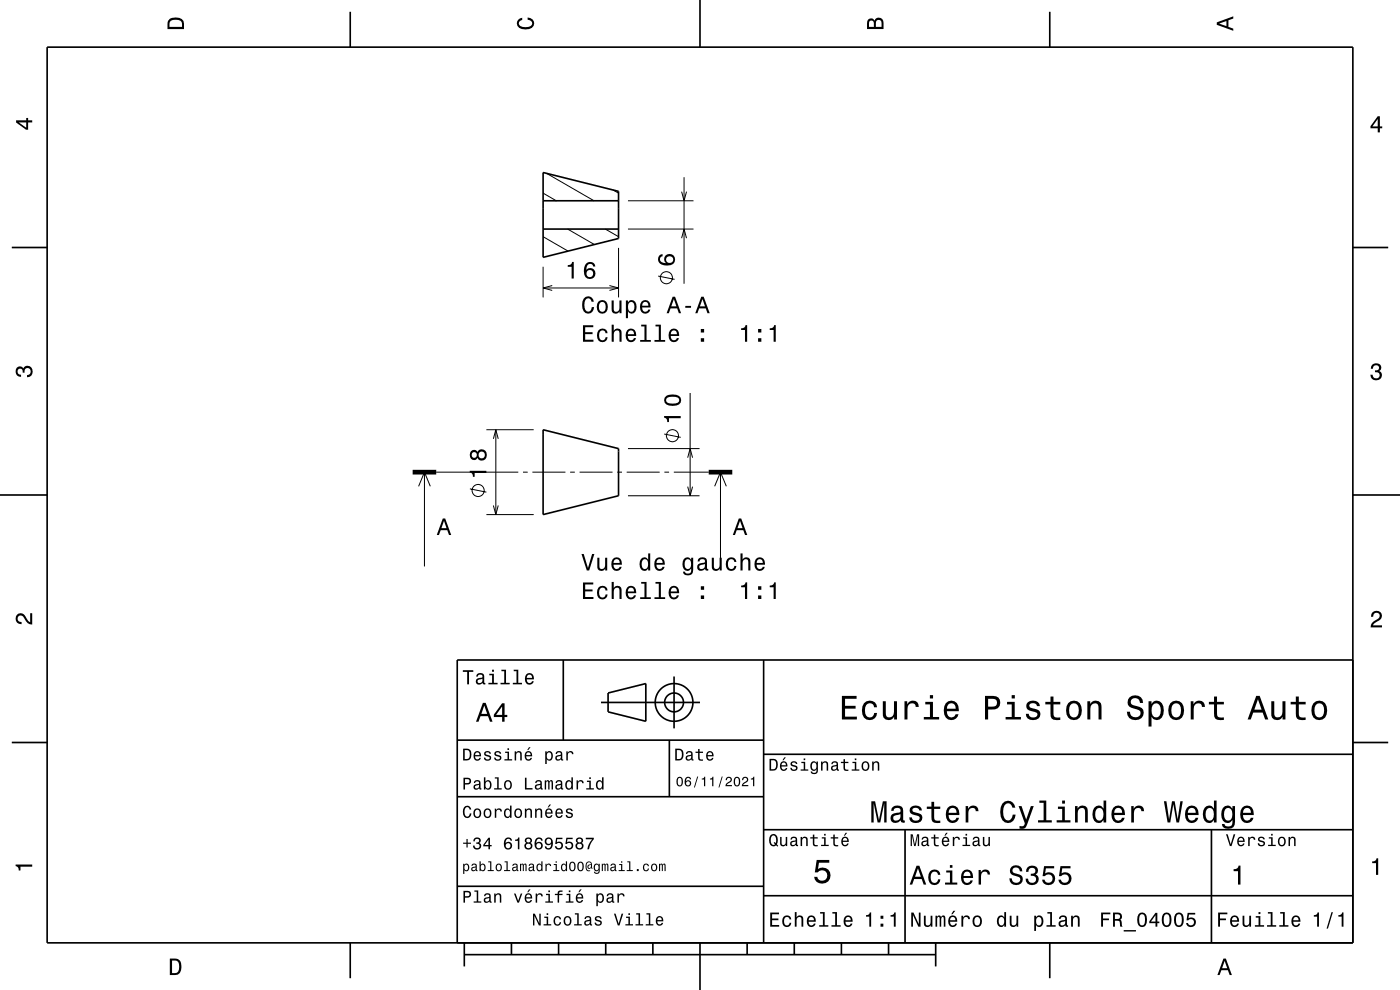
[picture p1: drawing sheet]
<svg xmlns="http://www.w3.org/2000/svg" width="297mm" height="210mm" viewBox="0 0 297 210" stroke-linecap="round" stroke-linejoin="round" font-family="sans-serif">
<g fill="none" stroke="#000" stroke-width=".21">
<path d="M115.9 36.8l10.1 5.8M145.1 37.6v22.6M115.2 41l2.8 1.6M115.2 50.2l5.3 3.1M115.2 56.6v6.5M120.4 48.6l5.7 3.3M128.4 48.6l2.8 1.6M130.1 40.3l1.1 .7M131.2 52.6v10.5M133.2 48.6h13.9M133.2 42.6h13.9M139.6 58.6l3.5 .7"/>
<path d="M144.6 50.5l.5-1.9 .5 1.9M144.6 40.7l.5 1.9 .5-1.9M115.2 61.1h16M117.2 60.6l-2 .5 2 .5M129.3 60.6l1.9 .5-1.9 .5M103.2 91.2h10M104.7 93.1l.5-1.9 .5 1.9M105.2 91.2v18M133.2 95.2h15.2M140.9 92.1l3.5 .7M145.9 97.1l.5-1.9 .5 1.9M146.4 83.4v21.8"/>
<path d="M88.8 103.2l1.2-3 1.3 3M90 100.2v20M92.5 100.2h7.4M99.7 103.7l3.5 .7M100.9 100.2h1M102.9 100.2h7M103.2 109.2h10M104.7 107.2l.5 2 .5-2M110.9 100.2h1M112.9 100.2h7M120.9 100.2h1M122.9 100.2h7"/>
<path d="M130.9 100.2h1M132.9 100.2h7M133.2 105.2h15.2M140.9 100.2h1M142.9 100.2h7.4M145.9 103.2l.5 2 .5-2M151.6 103.2l1.2-3 1.3 3M152.8 100.2v20"/>
<circle cx="141.4" cy="58.9" r="1.28"/>
<circle cx="142.7" cy="92.4" r="1.28"/>
<circle cx="101.4" cy="104" r="1.28"/>
</g>
<g fill="none" stroke="#000" stroke-width=".35">
<path d="M10 10h277v190h-277zM74.3 2.5v7.5M148.5 0v10M222.7 2.5v7.5M115.2 36.6l16 4v10l-16 4zM2.5 52.5h7.5M115.2 42.6h16M115.2 48.6h16M287 52.5h7.5M115.2 91.2l16 4v10l-16 4zM0 105h10M287 105h10"/>
<path d="M119.5 140v17M162 140v60M287 140h-190v60M2.5 157.5h7.5M97 157h65M127.5 149h21M129 147l8-2v8l-8-2zM142 157v12M143 143.5v11M287 157.5h7.5M97 169h65M162 176h125"/>
<path d="M162 160h125M192 176v24M257 176v24M97 188h65M162 190h125M74.3 200v7.5M98.5 202.5h100M98.5 200v5M108.5 200v2.5M118.5 200v2.5M128.5 200v2.5M138.5 200v2.5"/>
<path d="M148.5 200v10M158.5 200v2.5M168.5 200v2.5M178.5 200v2.5M188.5 200v2.5M198.5 200v5M222.7 200v7.5"/>
<circle cx="143" cy="149" r="2"/>
<circle cx="143" cy="149" r="4"/>
</g>
<path d="M87.5 100.2h5M150.3 100.2h5" fill="none" stroke="#000" stroke-width="1" stroke-linecap="butt"/>
<g fill="#000">
<path d="M36 4a2.18 2.18 0 0 0-.5 2.2h3.5v-1.2a1.43 1.43 0 0 0-1.7-1.3zM36.3 4.4a2.15 2.15 0 0 1 2.2 .3l.1 1h-2.6v-1z" fill-rule="evenodd"/>
<path d="M109.9 4.2l.9-.4v.4a.7 .7 0 0 0-.7 .5 .7 .7 0 0 0 .3 .8 1.7 1.7 0 0 0 2.5-.5 .9 .9 0 0 0-1-.8v-.5a1.24 1.24 0 0 1 1.4 1.1 1.24 1.24 0 0 1-1 1.4 2.22 2.22 0 0 1-2.5-.7l-.2-.5z" fill-rule="evenodd"/>
<path d="M184.2 4.2l-.3 .7v1.3h3.5v-1.3a.98 .98 0 0 0-.7-1.1 .98 .98 0 0 0-1.2 .6 .84 .84 0 0 0-1.3-.2zM184.5 4.5a.54 .54 0 0 1 .6-.1 .54 .54 0 0 1 .3 .6v.7h-1zM185.9 4.4a.62 .62 0 0 1 .8-.1 .62 .62 0 0 1 .3 .6v.8h-1.2z" fill-rule="evenodd"/>
<path d="M258.1 4.7v.6l3.5 1.2v-.4l-1-.4v-1.4l1-.4v-.4zM258.6 5l1.6-.5v1z" fill-rule="evenodd"/>
<path d="M3.4 25.5v.5l2.1 1.5h.5v-1.5h.8v-.5h-.8v-.5h-.4v.5zM4 26h1.6v1.1z" fill-rule="evenodd"/>
<path d="M292.3 24.7l-1.6 2.1v.4h1.6v.9h.4v-.9h.5v-.4h-.5v-2.1zM292.3 25.2v1.6h-1.1z" fill-rule="evenodd"/>
<path d="M120.4 56.2v.4h.9v2.5h.4v-3.5h-.3a.78 .78 0 0 1-1 .6zM124.4 55.9a2.39 2.39 0 0 0 .2 3.2 1.16 1.16 0 0 0 1.5-.3 1.16 1.16 0 0 0-.2-1.6 1.16 1.16 0 0 0-1.5 0 1.02 1.02 0 0 1 .8-1.2 .58 .58 0 0 1 .6 .5h.5a1.12 1.12 0 0 0-.7-.9 1.12 1.12 0 0 0-1.2 .3zM124.3 58a.75 .75 0 0 1 1.5 0 .75 .75 0 0 1-1.5 0z" fill-rule="evenodd"/>
<path d="M139.9 54.2a1.33 1.33 0 0 0-.1 1.5 1.33 1.33 0 0 0 1.3 .6 1.63 1.63 0 0 0 2.1-1.2 1.15 1.15 0 0 0-1.6-1.2 1.15 1.15 0 0 0-.3 1.9 1.02 1.02 0 0 1-1.3-.8 .58 .58 0 0 1 .6-.6v-.5zM141.3 55.1a.75 .75 0 0 1 1.5 0 .75 .75 0 0 1-1.5 0z" fill-rule="evenodd"/>
<path d="M123.7 69v3.5h2.2v-.4h-1.8v-1.2h1.6v-.4h-1.6v-1.1h1.8v-.4zM127 70.1a1.53 1.53 0 0 0 .8 2.5 1.06 1.06 0 0 0 1.1-1.1h-.4a.67 .67 0 0 1-.7 .7 .67 .67 0 0 1-.7-.6 1.12 1.12 0 0 1 .7-1.5 .6 .6 0 0 1 .7 .6h.4a1.09 1.09 0 0 0-.8-1 1.09 1.09 0 0 0-1.1 .4zM129.8 68.9v3.6h.4v-1.6a.64 .64 0 0 1 .4-.7 .64 .64 0 0 1 .8 .3v2h.5v-1.8a.88 .88 0 0 0-.6-1 .88 .88 0 0 0-1.1 .5v-1.3zM133 70.1a1.54 1.54 0 0 0 .8 2.5 1.06 1.06 0 0 0 1.1-.9h-.4l-.2 .4-.4 .1a.76 .76 0 0 1-.7-.9h1.8a1.16 1.16 0 0 0-.5-1.4 1.16 1.16 0 0 0-1.5 .2zM133.4 70.3a.66 .66 0 0 1 .8-.1 .66 .66 0 0 1 .3 .7h-1.3zM136 68.9v.3h.7v2.9h-.9v.4h2.3v-.4h-.9v-3.2zM139.1 68.9v.3h.7v2.9h-1v.4h2.3v-.4h-.9v-3.2zM142.1 70.1a1.54 1.54 0 0 0 .8 2.5 1.05 1.05 0 0 0 1.1-.9h-.4l-.2 .4-.4 .1a.75 .75 0 0 1-.7-.9h1.8a1.16 1.16 0 0 0-.5-1.4 1.16 1.16 0 0 0-1.5 .2zM142.5 70.3a.66 .66 0 0 1 .8-.1 .66 .66 0 0 1 .3 .7h-1.3zM148.7 71.7v.8h.7v-.8zM148.7 69.8v.7h.7v-.7z" fill-rule="evenodd"/>
<path d="M123.8 63.3a2.51 2.51 0 0 0 .4 3.1 1.27 1.27 0 0 0 1.8-1.3h-.4a.82 .82 0 0 1-1.1 .9 2.08 2.08 0 0 1-.1-2.6 .72 .72 0 0 1 1.1 .6h.5a1.19 1.19 0 0 0-.9-1.1 1.19 1.19 0 0 0-1.3 .4zM126.9 64a1.53 1.53 0 0 0 .9 2.5 1.48 1.48 0 0 0 1.1-1.4 1.48 1.48 0 0 0-1.1-1.5l-.5 .1zM127.2 64.3a.67 .67 0 0 1 .8-.2 .67 .67 0 0 1 .4 .5 1.11 1.11 0 0 1-.6 1.5 1.17 1.17 0 0 1-.6-1.8zM129.7 63.7v1.8a.89 .89 0 0 0 .7 1 .89 .89 0 0 0 1-.5v.4h.5v-2.7h-.5v1.6a.64 .64 0 0 1-.4 .8 .64 .64 0 0 1-.8-.3v-2.1zM132.8 63.7v3.8h.4v-1.5a.93 .93 0 0 0 1 .5 .93 .93 0 0 0 .8-.8 1.51 1.51 0 0 0-1-2.1l-.5 .2-.3 .4v-.5zM133.4 64.3a.63 .63 0 0 1 .7-.2 .63 .63 0 0 1 .4 .5 1.13 1.13 0 0 1-.6 1.5 1.18 1.18 0 0 1-.5-1.8zM136.1 64a1.54 1.54 0 0 0 .8 2.5 1.06 1.06 0 0 0 1.1-.8h-.5l-.2 .3-.4 .1a.75 .75 0 0 1-.7-.9h1.8a1.16 1.16 0 0 0-.5-1.3 1.16 1.16 0 0 0-1.4 .1zM136.4 64.2a.66 .66 0 0 1 .8-.1 .66 .66 0 0 1 .3 .7h-1.3zM142.7 62.9l-1.3 3.5h.5l.4-1h1.3l.4 1h.5l-1.3-3.5zM143 63.4l.5 1.6h-1.1zM145.4 64.9v.4h1.2v-.4zM148.8 62.9l-1.3 3.5h.5l.3-1h1.4l.4 1h.5l-1.3-3.5zM149 63.4l.6 1.6h-1.1z" fill-rule="evenodd"/>
<path d="M157.2 69.6v.4h.8v2.5h.5v-3.5h-.3a.77 .77 0 0 1-1 .6zM160.8 71.7v.8h.7v-.8zM160.8 69.8v.7h.7v-.7zM163.3 69.6v.4h.8v2.5h.5v-3.5h-.4a.77 .77 0 0 1-.9 .6z" fill-rule="evenodd"/>
<path d="M291.1 77.4a1.08 1.08 0 0 1 1.4-.2 1.08 1.08 0 0 1 .4 1.2l-.3 .3a1.06 1.06 0 0 1 .5 1.3 1.06 1.06 0 0 1-1.2 .7 1.1 1.1 0 0 1-1.2-1.2h.5a.71 .71 0 0 0 1 .8 .71 .71 0 0 0 .1-1.3h-.6v-.4a.61 .61 0 0 0 .8-.3 .61 .61 0 0 0-.2-.8 .61 .61 0 0 0-.9 .2l-.1 .5h-.5z" fill-rule="evenodd"/>
<path d="M3.6 78a.86 .86 0 0 1 1.4 .2 1.06 1.06 0 0 1 1.2-.6 1.06 1.06 0 0 1 .7 1.2 1.1 1.1 0 0 1-1.2 1.2v-.4a.71 .71 0 0 0 .8-1 .71 .71 0 0 0-1.3-.1v.6h-.4a.61 .61 0 0 0-.3-.8 .61 .61 0 0 0-.8 .2 .61 .61 0 0 0 .2 .8l.6 .2v.4a1.15 1.15 0 0 1-1.2-.6 1.15 1.15 0 0 1 .3-1.3z" fill-rule="evenodd"/>
<path d="M140.9 88.3v.3a.77 .77 0 0 1 .7 .9h.3v-.8h2.5v-.4zM141.3 84a1.13 1.13 0 0 0-.4 1.2 1.13 1.13 0 0 0 1 .8 2.28 2.28 0 0 0 2.5-.6 1.14 1.14 0 0 0-.9-1.6 2.86 2.86 0 0 0-2.2 .2zM141.4 84.6a2.37 2.37 0 0 1 2.6 0v.6a2.37 2.37 0 0 1-2.6 0z" fill-rule="evenodd"/>
<path d="M93.9 110l-1.2 3.5h.4l.4-1h1.4l.4 1h.4l-1.3-3.5zM94.2 110.5l.5 1.5h-1.1z" fill-rule="evenodd"/>
<path d="M99.7 99.9v.3a.77 .77 0 0 1 .6 1h.4v-.9h2.5v-.4zM99.9 95.7a1.06 1.06 0 0 0-.2 1.4 1.06 1.06 0 0 0 1.3 .4l.3-.4a1.11 1.11 0 0 0 1.5 .5 1.11 1.11 0 0 0 .4-1.6 1.03 1.03 0 0 0-.9-.7 1.03 1.03 0 0 0-1 .6l-.1-.2a.85 .85 0 0 0-1.3 0zM101.5 96.5a.71 .71 0 0 1 1.4 0 .71 .71 0 0 1-1.4 0zM100 96.5a.6 .6 0 0 1 1.2 0 .6 .6 0 0 1-1.2 0z" fill-rule="evenodd"/>
<path d="M123.4 117.5l1.1 3.5h.5l1.1-3.5h-.5l-.9 3-.9-3zM126.7 118.3v1.8a.89 .89 0 0 0 .6 1 .89 .89 0 0 0 1.1-.5v.4h.4v-2.7h-.4v1.6a.65 .65 0 0 1-.4 .7 .65 .65 0 0 1-.8-.3v-2zM130 118.6a1.55 1.55 0 0 0 .8 2.5 1.07 1.07 0 0 0 1.1-.9h-.5l-.2 .4-.4 .1a.76 .76 0 0 1-.6-.9h1.7a1.17 1.17 0 0 0-.5-1.4 1.17 1.17 0 0 0-1.4 .2zM130.3 118.8a.66 .66 0 0 1 .8-.1 .66 .66 0 0 1 .4 .7h-1.3zM136 118.6a1.57 1.57 0 0 0 .7 2.5l.5-.1 .3-.4v.4h.4v-3.6h-.4v1.3a.89 .89 0 0 0-1.5-.1zM136.3 118.9a.62 .62 0 0 1 .7-.3 .62 .62 0 0 1 .4 .6 1.12 1.12 0 0 1-.6 1.5 1.19 1.19 0 0 1-.5-1.8zM139.1 118.6a1.54 1.54 0 0 0 .8 2.5 1.07 1.07 0 0 0 1.1-.9h-.4l-.3 .4-.3 .1a.76 .76 0 0 1-.7-.9h1.7a1.17 1.17 0 0 0-.5-1.4 1.17 1.17 0 0 0-1.4 .2zM139.5 118.8a.66 .66 0 0 1 .7-.1 .66 .66 0 0 1 .4 .7h-1.3zM145.1 118.6a1.58 1.58 0 0 0 .7 2.5l.5-.1 .3-.4a.73 .73 0 0 1-.3 1 .73 .73 0 0 1-1-.3h-.4a1.1 1.1 0 0 0 1.2 .8 1.1 1.1 0 0 0 1-1.2v-2.6h-.5v.4l-.3-.4a.9 .9 0 0 0-1.2 .3zM145.4 118.9a.63 .63 0 0 1 .7-.3 .63 .63 0 0 1 .5 .6 1.11 1.11 0 0 1-.7 1.5 1.19 1.19 0 0 1-.5-1.8zM148.3 118.4l-.3 .7h.4a.55 .55 0 0 1 .7-.5 .55 .55 0 0 1 .4 .7l-.3 .1a1 1 0 0 0-1 .2 1 1 0 0 0-.3 1 .93 .93 0 0 0 1.7 .1l.1 .3h.6v-.3l-.3-.1v-1.6a1.02 1.02 0 0 0-1.7-.6zM148.4 120l1.1-.4a.77 .77 0 0 1-.2 .9 .77 .77 0 0 1-.9 .1zM151 118.3v1.8a.89 .89 0 0 0 .6 1 .89 .89 0 0 0 1.1-.5v.4h.4v-2.7h-.4v1.6a.65 .65 0 0 1-.4 .7 .65 .65 0 0 1-.8-.3l-.1-2zM154.3 118.6a1.53 1.53 0 0 0 .8 2.5 1.06 1.06 0 0 0 1.1-1.1h-.4a.67 .67 0 0 1-.6 .7 .67 .67 0 0 1-.7-.6 1.12 1.12 0 0 1 .6-1.5 .59 .59 0 0 1 .7 .6h.4a1.09 1.09 0 0 0-.7-1 1.09 1.09 0 0 0-1.2 .4zM157.1 117.4v3.6h.4v-1.5a.63 .63 0 0 1 .4-.8 .63 .63 0 0 1 .8 .3v2h.5v-1.8a.88 .88 0 0 0-.6-.9 .88 .88 0 0 0-1.1 .4v-1.3zM160.4 118.6a1.55 1.55 0 0 0 .8 2.5 1.07 1.07 0 0 0 1-.9h-.4l-.2 .4-.4 .1a.76 .76 0 0 1-.7-.9h1.8a1.17 1.17 0 0 0-.5-1.4 1.17 1.17 0 0 0-1.4 .2zM160.7 118.8a.66 .66 0 0 1 .8-.1 .66 .66 0 0 1 .3 .7h-1.3z" fill-rule="evenodd"/>
<path d="M156.7 110l-1.2 3.5h.4l.4-1h1.4l.4 1h.4l-1.3-3.5zM157 110.5l.5 1.5h-1.1z" fill-rule="evenodd"/>
<path d="M3.6 130.4a1.22 1.22 0 0 1 2 .7l.4 .6 .4 .3v-1.9h.4v2.4a1.8 1.8 0 0 1-1.7-1.4 .71 .71 0 0 0-.9-.5 .71 .71 0 0 0-.5 .8 .71 .71 0 0 0 .9 .5v.5a1.18 1.18 0 0 1-1.2-.7 1.18 1.18 0 0 1 .2-1.3z" fill-rule="evenodd"/>
<path d="M123.7 123.6v3.5h2.2v-.5h-1.8v-1.1h1.6v-.5h-1.6v-1h1.8v-.4zM127 124.6a1.53 1.53 0 0 0 .8 2.6 1.07 1.07 0 0 0 1.1-1.1h-.4a.67 .67 0 0 1-.7 .7 .67 .67 0 0 1-.7-.6 1.11 1.11 0 0 1 .7-1.6 .59 .59 0 0 1 .7 .7h.4a1.09 1.09 0 0 0-.8-1 1.09 1.09 0 0 0-1.1 .3zM129.8 123.4v3.7h.4v-1.6a.63 .63 0 0 1 .5-.9 .63 .63 0 0 1 .7 .8v1.7h.5v-1.8a.88 .88 0 0 0-.6-1 .88 .88 0 0 0-1.1 .4v-1.3zM133 124.6a1.54 1.54 0 0 0 .8 2.6 1.07 1.07 0 0 0 1.1-.9h-.4l-.2 .3-.4 .2a.76 .76 0 0 1-.7-1h1.8a1.16 1.16 0 0 0-.5-1.3 1.16 1.16 0 0 0-1.5 .1zM133.4 124.9a.66 .66 0 0 1 .8-.2 .66 .66 0 0 1 .3 .8h-1.3zM136 123.4v.4h.7v2.9h-.9v.4h2.3v-.4h-.9v-3.3zM139.1 123.4v.4h.7v2.9h-1v.4h2.3v-.4h-.9v-3.3zM142.1 124.6a1.54 1.54 0 0 0 .8 2.6 1.06 1.06 0 0 0 1.1-.9h-.4l-.2 .3-.4 .2a.76 .76 0 0 1-.7-1h1.8a1.16 1.16 0 0 0-.5-1.3 1.16 1.16 0 0 0-1.5 .1zM142.5 124.9a.66 .66 0 0 1 .8-.2 .66 .66 0 0 1 .3 .8h-1.3zM148.7 126.3v.8h.7v-.8zM148.7 124.4v.7h.7v-.7z" fill-rule="evenodd"/>
<path d="M157.2 124.2v.4h.8v2.5h.5v-3.6h-.3a.77 .77 0 0 1-1 .7zM160.8 126.3v.8h.7v-.8zM160.8 124.4v.7h.7v-.7zM163.3 124.2v.4h.8v2.5h.5v-3.6h-.4a.77 .77 0 0 1-.9 .7z" fill-rule="evenodd"/>
<path d="M291.2 129.9a1.18 1.18 0 0 1 1.9 .3 1.18 1.18 0 0 1-1 1.7l-.5 .3-.3 .5h1.9v.4h-2.4a1.8 1.8 0 0 1 1.4-1.8 .71 .71 0 0 0 .5-.8 .71 .71 0 0 0-.9-.5 .71 .71 0 0 0-.5 .8h-.4z" fill-rule="evenodd"/>
<path d="M98.2 158.8v2.5h.9a1.37 1.37 0 0 0 .7-2.2 1.56 1.56 0 0 0-1.6-.3zM98.6 159.1a.98 .98 0 0 1 1.1 .7 .98 .98 0 0 1-.6 1.2h-.5zM100.7 159.6a1.04 1.04 0 0 0-.2 1.2 1.04 1.04 0 0 0 1 .5l.5-.5h-.3l-.4 .3a.54 .54 0 0 1-.5-.7h1.3a.83 .83 0 0 0-.4-.9 .83 .83 0 0 0-1 .1zM100.9 159.7l.2-.1a.47 .47 0 0 1 .5 .1 .47 .47 0 0 1 .1 .5h-.9zM102.9 159.5l-.2 .1a.69 .69 0 0 0 .9 .9l.2 .1a.43 .43 0 0 1-.4 .5 .43 .43 0 0 1-.4-.4h-.3a.74 .74 0 0 0 .9 .7 .74 .74 0 0 0 .5-1l-1-.4a.38 .38 0 0 1 .3-.5 .38 .38 0 0 1 .4 .4h.3a.78 .78 0 0 0-1.2-.4zM105.1 159.5l-.2 .1a.69 .69 0 0 0 .9 .9l.2 .1a.43 .43 0 0 1-.4 .5 .43 .43 0 0 1-.5-.4h-.3a.74 .74 0 0 0 .9 .7 .74 .74 0 0 0 .5-1l-.9-.4a.38 .38 0 0 1 .3-.5 .38 .38 0 0 1 .4 .4h.3a.77 .77 0 0 0-1.2-.4zM107.2 159.4v.3h.5v1.3h-.7v.3h1.6v-.3h-.6v-1.6zM107.7 158.7v.4h.3v-.4zM109.2 159.4v1.9h.3v-1.1a.45 .45 0 0 1 .4-.6 .45 .45 0 0 1 .5 .5v1.2h.3v-1.3a.63 .63 0 0 0-.5-.7 .63 .63 0 0 0-.7 .4v-.3zM112.2 158.5l-.4 .6h.3l.5-.6zM111.5 159.6a1.04 1.04 0 0 0-.2 1.2 1.04 1.04 0 0 0 1.1 .5l.5-.5h-.3l-.5 .3a.54 .54 0 0 1-.5-.7h1.3a.83 .83 0 0 0-.4-.9 .83 .83 0 0 0-1 .1zM111.8 159.7l.1-.1a.48 .48 0 0 1 .5 .1 .48 .48 0 0 1 .2 .5h-1zM115.7 159.4v2.7h.3v-1.1a.66 .66 0 0 0 .7 .4 .66 .66 0 0 0 .5-.6 .91 .91 0 0 0 0-1.1 .91 .91 0 0 0-1-.3l-.2 .3v-.3zM116.1 159.8a.45 .45 0 0 1 .5-.2 .45 .45 0 0 1 .3 .4 .65 .65 0 0 1 .1 .8 .65 .65 0 0 1-.7 .2 .98 .98 0 0 1-.2-1.2zM118.1 159.5l-.2 .4h.3a.39 .39 0 0 1 .4-.3 .39 .39 0 0 1 .3 .5h-.1a.65 .65 0 0 0-1 .4 .65 .65 0 0 0 .6 .9l.6-.3 .1 .2h.4v-.2l-.2-.1v-1.1a.72 .72 0 0 0-.5-.6 .72 .72 0 0 0-.7 .2zM118.2 160.6l.8-.3a.55 .55 0 0 1-.2 .7 .55 .55 0 0 1-.6 0zM120.1 159.4v1.9h.4v-1.1a.47 .47 0 0 1 .2-.6 .47 .47 0 0 1 .6 .2v.2h.4a.64 .64 0 0 0-.5-.7 .64 .64 0 0 0-.8 .4v-.3z" fill-rule="evenodd"/>
<path d="M98.2 142.2v.3h.9v2.7h.4v-2.7h.9v-.3zM101.3 143l-.3 .5h.4a.47 .47 0 0 1 .5-.4 .47 .47 0 0 1 .4 .6l-.2 .1a.84 .84 0 0 0-1 .2 .84 .84 0 0 0 0 1.1 .9 .9 0 0 0 1.3-.2l.1 .2 .5 .1v-.3l-.3-.1v-1.3a.87 .87 0 0 0-1.4-.5zM101.4 144.3l.9-.3a.66 .66 0 0 1-.1 .7 .66 .66 0 0 1-.8 .1zM103.8 142.9v.3h.6v1.6h-.8v.4h2v-.4h-.8v-1.9zM104.4 142.1v.4h.4v-.4zM106.4 142.1v.3h.6v2.4h-.8v.4h1.9v-.4h-.7v-2.7zM109 142.1v.3h.6v2.4h-.8v.4h1.9v-.4h-.7v-2.7zM111.6 143.1a1.32 1.32 0 0 0 .7 2.1 .9 .9 0 0 0 .9-.7h-.3l-.2 .3-.4 .1a.65 .65 0 0 1-.6-.8h1.6a1 1 0 0 0-.4-1.2 1 1 0 0 0-1.3 .2zM111.9 143.3a.57 .57 0 0 1 .7-.1 .57 .57 0 0 1 .3 .6h-1.2z" fill-rule="evenodd"/>
<path d="M102.4 149.1l-1.4 4h.5l.4-1.2h1.6l.4 1.2h.6l-1.5-4zM102.7 149.7l.7 1.7h-1.3zM106.5 149.2l-1.7 2.4v.5h1.7v1h.5v-1h.6v-.5h-.6v-2.4zM106.5 149.9v1.7h-1.3z" fill-rule="evenodd"/>
<path d="M143.2 158.8v2.5h.9a1.37 1.37 0 0 0 .7-2.2 1.56 1.56 0 0 0-1.6-.3zM143.6 159.1a.98 .98 0 0 1 1.1 .7 .98 .98 0 0 1-.6 1.2h-.5zM145.7 159.5l-.2 .4h.3a.39 .39 0 0 1 .5-.3 .39 .39 0 0 1 .3 .5h-.2a.65 .65 0 0 0-.9 .4 .65 .65 0 0 0 .5 .9l.7-.3v.2h.4v-.2l-.1-.1-.1-1.1a.73 .73 0 0 0-.4-.6 .73 .73 0 0 0-.8 .2zM145.8 160.6l.8-.3a.55 .55 0 0 1-.1 .7 .55 .55 0 0 1-.7 0zM148.1 158.9v.5h-.5v.3h.5v1.3a.75 .75 0 0 0 1 .4v-.3a.48 .48 0 0 1-.7-.3v-1.1h.7v-.3h-.7v-.5zM150 159.6a1.04 1.04 0 0 0-.2 1.2 1.04 1.04 0 0 0 1.1 .5l.5-.5h-.4l-.4 .3a.54 .54 0 0 1-.5-.7h1.3a.83 .83 0 0 0-.4-.9 .83 .83 0 0 0-1 .1zM150.3 159.7l.1-.1a.48 .48 0 0 1 .5 .1 .48 .48 0 0 1 .2 .5h-1z" fill-rule="evenodd"/>
<path d="M178.6 147.6v5h3.2v-.6h-2.5v-1.7h2.2v-.6h-2.2v-1.5h2.4v-.6zM183.3 149.2a2.59 2.59 0 0 0 .5 3.4 1.58 1.58 0 0 0 2.3-1.4h-.6a.95 .95 0 0 1-.9 1 .95 .95 0 0 1-1-.9 1.59 1.59 0 0 1 .9-2.1 .85 .85 0 0 1 .9 .8h.7a1.56 1.56 0 0 0-1.1-1.3 1.56 1.56 0 0 0-1.7 .5zM187.3 148.8v2.5a1.27 1.27 0 0 0 .9 1.4 1.27 1.27 0 0 0 1.5-.7v.6h.6v-3.8h-.6v2.2a.92 .92 0 0 1-.6 1.1 .92 .92 0 0 1-1.2-.4v-2.9zM191.9 148.8v3.8h.6v-2.2a.95 .95 0 0 1 .5-1.1 .95 .95 0 0 1 1.2 .3l.1 .4h.6a1.28 1.28 0 0 0-1-1.4 1.28 1.28 0 0 0-1.4 .8v-.6zM196.3 148.9v.5h1v2.7h-1.3v.5h3.2v-.5h-1.3v-3.2zM197.3 147.4v.8h.6v-.8zM200.6 149.2a2.62 2.62 0 0 0 .5 3.4 1.58 1.58 0 0 0 2.2-1.1h-.6l-.3 .5-.5 .2a1.08 1.08 0 0 1-1-1.3h2.5a1.66 1.66 0 0 0-.7-2 1.66 1.66 0 0 0-2.1 .3zM201.1 149.5a.94 .94 0 0 1 1.2-.2 .94 .94 0 0 1 .5 1h-1.9zM209 147.6v5h.6v-2.1h.8a1.47 1.47 0 0 0 1.8-1.2 1.47 1.47 0 0 0-1.5-1.7zM209.6 148.2a1.6 1.6 0 0 1 1.8 .5 .86 .86 0 0 1 0 .9 .86 .86 0 0 1-.9 .3h-.9zM213.6 148.9v.5h1v2.7h-1.3v.5h3.3v-.5h-1.3v-3.2zM214.6 147.4v.8h.7v-.8zM218.1 148.9a1.08 1.08 0 0 0-.3 1.2 1.08 1.08 0 0 0 1 .7l1.1 .4a.57 .57 0 0 1 .2 .6 .57 .57 0 0 1-.5 .4 .96 .96 0 0 1-1.4-.8h-.6a1.6 1.6 0 0 0 1.3 1.4 1.6 1.6 0 0 0 1.7-.8 1.13 1.13 0 0 0-1-1.6l-1.1-.3-.2-.4a.87 .87 0 0 1 .9-.5 .87 .87 0 0 1 .8 .6h.6a1.41 1.41 0 0 0-2.1-1.1zM222.9 147.8v1.1h-1.1v.5h1.1v2.6l.2 .4 .4 .3h1.4v-.5a.97 .97 0 0 1-1.4-.5v-2.3h1.4v-.5h-1.4v-1.1zM226.6 149.2a2.56 2.56 0 0 0 .5 3.4 1.72 1.72 0 0 0 1.8-.2 1.72 1.72 0 0 0 .6-1.7 1.7 1.7 0 0 0-.9-1.9 1.7 1.7 0 0 0-2 .4zM227.1 149.6a.96 .96 0 0 1 1-.4 .96 .96 0 0 1 .7 .8 1.59 1.59 0 0 1-1 2.2 1.19 1.19 0 0 1-1-1.5zM230.7 148.8v3.8h.6v-2.2a.97 .97 0 0 1 .5-1.1 .97 .97 0 0 1 1.1 .2l.1 .7v2.4h.7v-2.5a1.27 1.27 0 0 0-.9-1.4 1.27 1.27 0 0 0-1.5 .6v-.5zM239.6 147.9a1.38 1.38 0 0 0-.3 1.5 1.38 1.38 0 0 0 1.3 .9 1.25 1.25 0 0 1 1.4 .9 1.15 1.15 0 0 1-1.3 .9 1.15 1.15 0 0 1-1-1.1h-.7a1.8 1.8 0 0 0 1.7 1.8 1.8 1.8 0 0 0 1.9-1.6 1.45 1.45 0 0 0-1.5-1.4 1.01 1.01 0 0 1-1.2-.9 .99 .99 0 0 1 1.1-.8 .99 .99 0 0 1 .8 1h.7a1.67 1.67 0 0 0-1-1.6 1.67 1.67 0 0 0-1.9 .4zM243.7 148.8v5.3h.6v-2.1a1.32 1.32 0 0 0 1.4 .7 1.32 1.32 0 0 0 1.1-1.1 2.43 2.43 0 0 0-.8-2.8 1.21 1.21 0 0 0-1.7 .5v-.5zM244.6 149.6a.9 .9 0 0 1 .9-.4 .9 .9 0 0 1 .7 .8 1.61 1.61 0 0 1-.9 2.2 1.18 1.18 0 0 1-1-1.5zM248.3 149.2a2.56 2.56 0 0 0 .5 3.4 1.72 1.72 0 0 0 1.8-.2 1.72 1.72 0 0 0 .6-1.7 1.7 1.7 0 0 0-.9-1.9 1.7 1.7 0 0 0-2 .4zM248.8 149.6a.96 .96 0 0 1 1-.4 .96 .96 0 0 1 .7 .8 1.59 1.59 0 0 1-1 2.2 1.19 1.19 0 0 1-1-1.5zM252.6 148.8v3.8h.6v-2.2a.95 .95 0 0 1 .5-1.1 .95 .95 0 0 1 1.2 .3l.1 .4h.6a1.28 1.28 0 0 0-1-1.4 1.28 1.28 0 0 0-1.4 .8v-.6zM257.5 147.8v1.1h-1v.5h1l.1 2.6 .2 .4 .4 .3h1.4v-.5a.98 .98 0 0 1-1.4-.5v-2.3h1.4v-.5h-1.4v-1.1zM266.5 147.6l-1.8 5h.6l.6-1.4h2l.5 1.4h.7l-1.9-5zM266.9 148.3l.7 2.2h-1.5zM269.7 148.8v2.5a1.27 1.27 0 0 0 .9 1.4 1.27 1.27 0 0 0 1.5-.7v.6h.6v-3.8h-.6v2.2a.92 .92 0 0 1-.6 1.1 .92 .92 0 0 1-1.1-.4l-.1-2.9zM274.9 147.8v1.1h-1.1v.5h1.1v2.6l.2 .4 .4 .3 .7 .1 .8-.1v-.5a.97 .97 0 0 1-1.4-.5l-.1-2.3h1.5v-.5h-1.5v-1.1zM278.6 149.2a2.57 2.57 0 0 0 .6 3.4 1.72 1.72 0 0 0 1.8-.2 1.72 1.72 0 0 0 .6-1.7 1.7 1.7 0 0 0-.9-1.9 1.7 1.7 0 0 0-2.1 .4zM279.1 149.6a.96 .96 0 0 1 1-.4 .96 .96 0 0 1 .7 .8 1.59 1.59 0 0 1-.9 2.2 1.19 1.19 0 0 1-1.1-1.5z" fill-rule="evenodd"/>
<path d="M98.3 165v2.5h.4v-1.1a.96 .96 0 0 0 1.2-.7 .66 .66 0 0 0-.7-.7zM98.7 165.3h.4a.43 .43 0 0 1 .5 .4 .43 .43 0 0 1-.5 .4h-.4zM100.7 165.6l-.2 .5h.3a.39 .39 0 0 1 .5-.4 .39 .39 0 0 1 .3 .6h-.2a.65 .65 0 0 0-.9 .4 .65 .65 0 0 0 .5 .8l.7-.3v.2l.4 .1v-.3h-.1l-.1-1.1a.73 .73 0 0 0-.4-.6 .73 .73 0 0 0-.8 .1zM100.8 166.7l.8-.2a.55 .55 0 0 1-.1 .6 .55 .55 0 0 1-.7 .1zM102.7 164.9v2.6h.3v-.3a.66 .66 0 0 0 .7 .3 .66 .66 0 0 0 .5-.6 .9 .9 0 0 0 0-1 .9 .9 0 0 0-1-.3l-.2 .2v-.9zM103.1 165.9a.45 .45 0 0 1 .5-.1 .45 .45 0 0 1 .3 .4l.1 .3a.6 .6 0 0 1-.5 .8 .85 .85 0 0 1-.4-1.4zM105 164.9v.2h.5v2.1h-.7v.3h1.6v-.3h-.6v-2.3zM107.1 165.7a1.04 1.04 0 0 0-.1 1.3 1.04 1.04 0 0 0 1.1 .5 1.04 1.04 0 0 0 .5-1.3 1.04 1.04 0 0 0-1.2-.7zM107.4 165.9a.48 .48 0 0 1 .5-.1 .48 .48 0 0 1 .3 .4 .66 .66 0 0 1 .1 .7 .66 .66 0 0 1-.8 .3 .97 .97 0 0 1-.1-1.3zM111.4 165v2.5h1.6v-.3h-1.3v-2.2zM113.7 165.6l-.2 .5h.3a.39 .39 0 0 1 .5-.4 .39 .39 0 0 1 .3 .6h-.2a.65 .65 0 0 0-.9 .4 .65 .65 0 0 0 .5 .8l.7-.3v.2l.4 .1v-.3h-.1l-.1-1.1a.72 .72 0 0 0-.4-.6 .72 .72 0 0 0-.8 .1zM113.8 166.7l.8-.2a.55 .55 0 0 1-.1 .6 .55 .55 0 0 1-.6 .1zM115.6 165.5v2h.3v-1.3l.1-.4h.2l.1 .2v1.5h.3v-1.5l.2-.3 .2 .4v1.4h.3v-1.4a.5 .5 0 0 0-.4-.6l-.4 .2-.3-.2-.4 .2v-.2zM118.1 165.6l-.2 .5h.3a.39 .39 0 0 1 .4-.4 .39 .39 0 0 1 .3 .6h-.1a.65 .65 0 0 0-1 .4 .65 .65 0 0 0 .6 .8l.6-.3 .1 .2 .4 .1v-.3h-.2v-1.1a.72 .72 0 0 0-.5-.6 .72 .72 0 0 0-.7 .1zM118.2 166.7l.8-.2a.55 .55 0 0 1-.2 .6 .55 .55 0 0 1-.6 .1zM120.1 165.7a1.06 1.06 0 0 0-.2 1.1 1.06 1.06 0 0 0 .9 .7l.4-.3v.3h.3v-2.6h-.3v.9a.64 .64 0 0 0-1.1-.1zM120.4 165.9a.44 .44 0 0 1 .5-.1 .44 .44 0 0 1 .3 .4 .65 .65 0 0 1 0 .7 .65 .65 0 0 1-.7 .3 .98 .98 0 0 1-.1-1.3zM122.3 165.5v2h.3v-1.1a.47 .47 0 0 1 .3-.6 .47 .47 0 0 1 .6 .2v.1h.3a.64 .64 0 0 0-.5-.6 .64 .64 0 0 0-.7 .4v-.4zM124.5 165.6v.3h.5v1.3h-.6v.3h1.6v-.3h-.7v-1.6zM125 164.9v.3h.3v-.3zM126.6 165.7a1.06 1.06 0 0 0-.2 1.2 1.06 1.06 0 0 0 .9 .6l.4-.3v.3h.3v-2.6h-.3v.9a.64 .64 0 0 0-1.1-.1zM126.9 165.9a.44 .44 0 0 1 .5-.1 .44 .44 0 0 1 .3 .4 .65 .65 0 0 1 0 .7 .65 .65 0 0 1-.7 .3 .98 .98 0 0 1-.1-1.3z" fill-rule="evenodd"/>
<path d="M99 178v.7h-.8v.3h.8v.8h.2v-.8h.7v-.3h-.7v-.7zM100.6 177.8l-.2 .7h.3a.44 .44 0 0 1 .3-.6 .44 .44 0 0 1 .5 .2 .44 .44 0 0 1-.1 .6h-.4v.3a.52 .52 0 0 1 .7 .3 .52 .52 0 0 1-.3 .7 .52 .52 0 0 1-.7-.4v-.2h-.4a.84 .84 0 0 0 1.1 .8 .84 .84 0 0 0 .5-1.3l-.2-.1a.72 .72 0 0 0 0-1.1 .72 .72 0 0 0-1.1 .1zM103.6 177.7l-1.1 1.5v.3h1.1v.7h.3v-.7h.4v-.3h-.4v-1.5zM103.6 178.1v1.1h-.8zM107.3 177.8a1.72 1.72 0 0 0 .1 2.3 .83 .83 0 0 0 1.1-.2 .83 .83 0 0 0-.1-1.1 .83 .83 0 0 0-1.2 0 .74 .74 0 0 1 .6-.9l.4 .1 .1 .3h.3a.8 .8 0 0 0-.5-.6 .8 .8 0 0 0-.8 .1zM107.2 179.4a.55 .55 0 0 1 1.1 0 .55 .55 0 0 1-1.1 0zM109.3 178.1v.3h.6v1.8h.3v-2.6h-.3a.56 .56 0 0 1-.6 .5zM111.5 177.8l-.1 .2a.57 .57 0 0 0 .3 .8 .79 .79 0 0 0-.4 1.1 .79 .79 0 0 0 1.2 .3 .74 .74 0 0 0 .5-.7 .74 .74 0 0 0-.5-.7 .68 .68 0 0 0 .3-1 .68 .68 0 0 0-1-.1zM111.6 179.5a.51 .51 0 0 1 1 0 .51 .51 0 0 1-1 0zM111.7 178.3a.42 .42 0 0 1 .8 0 .42 .42 0 0 1-.8 0zM113.8 177.8a1.72 1.72 0 0 0 .1 2.3 .83 .83 0 0 0 1.1-.2 .83 .83 0 0 0-.1-1.1 .83 .83 0 0 0-1.1 0 .74 .74 0 0 1 .5-.9l.4 .1 .1 .3h.3a.8 .8 0 0 0-.5-.6 .8 .8 0 0 0-.8 .1zM113.7 179.4a.55 .55 0 0 1 1.1 0 .55 .55 0 0 1-1.1 0zM115.8 177.9a.82 .82 0 0 0 0 1.2 .82 .82 0 0 0 1.1-.1 .73 .73 0 0 1-.6 .9l-.3-.1-.1-.3h-.3a.88 .88 0 0 0 1 .7 .88 .88 0 0 0 .7-1.1 1.01 1.01 0 0 0-.3-1.2 1.01 1.01 0 0 0-1.2 0zM115.9 178.5a.55 .55 0 0 1 1.1 0 .55 .55 0 0 1-1.1 0zM118 177.7l-.2 1.3h.3a.57 .57 0 0 1 .8-.1 .57 .57 0 0 1 0 .9 .57 .57 0 0 1-.9-.3h-.3a.86 .86 0 0 0 1.1 .8 .86 .86 0 0 0 .6-1.2 .86 .86 0 0 0-1.3-.4l.1-.7h1.1v-.3zM120.1 177.7l-.2 1.3h.3a.57 .57 0 0 1 .9-.1 .57 .57 0 0 1 0 .9 .57 .57 0 0 1-.9-.3h-.3a.86 .86 0 0 0 1.1 .8 .86 .86 0 0 0 .5-1.2 .86 .86 0 0 0-1.2-.4l.1-.7h1.1v-.3zM122.4 177.8l-.2 .2a.57 .57 0 0 0 .3 .8 .78 .78 0 0 0-.1 1.2 .78 .78 0 0 0 1.1 0 .78 .78 0 0 0-.1-1.2 .68 .68 0 0 0 .2-1 .68 .68 0 0 0-1-.1zM122.4 179.5a.51 .51 0 0 1 1 0 .51 .51 0 0 1-1 0zM122.5 178.3a.42 .42 0 0 1 .8 0 .42 .42 0 0 1-.8 0zM124.3 177.7v.3h1.3a3.7 3.7 0 0 0-1 2.2h.4a3.8 3.8 0 0 1 1-2.2v-.3z" fill-rule="evenodd"/>
<path d="M98.4 171.2a1.45 1.45 0 0 0 .7 2.3 .94 .94 0 0 0 .9-1h-.3a.59 .59 0 0 1-.8 .7 1.31 1.31 0 0 1 .2-2l.3 .1 .2 .4h.4a.85 .85 0 0 0-.6-.8 .85 .85 0 0 0-1 .3zM100.6 171.7a1.04 1.04 0 0 0-.1 1.3 1.04 1.04 0 0 0 1.1 .5 1.04 1.04 0 0 0 .5-1.3 1.04 1.04 0 0 0-1.2-.7zM100.9 171.9a.48 .48 0 0 1 .5-.1 .48 .48 0 0 1 .3 .4 .66 .66 0 0 1 0 .7 .66 .66 0 0 1-.7 .3 .98 .98 0 0 1-.1-1.3zM102.8 171.7a1.04 1.04 0 0 0-.2 1.3 1.04 1.04 0 0 0 1.2 .5 1.04 1.04 0 0 0 .5-1.3 1.04 1.04 0 0 0-1.2-.7zM103 171.9a.48 .48 0 0 1 .5-.1 .48 .48 0 0 1 .4 .4 .66 .66 0 0 1 0 .7 .66 .66 0 0 1-.7 .3 .97 .97 0 0 1-.2-1.3zM105 171.5v2h.3v-1.1a.47 .47 0 0 1 .2-.6 .47 .47 0 0 1 .6 .2l.1 .1h.3a.64 .64 0 0 0-.5-.6 .64 .64 0 0 0-.7 .4v-.4zM107.1 171.7a1.06 1.06 0 0 0-.2 1.2 1.06 1.06 0 0 0 .9 .6l.4-.3v.3h.3v-2.6h-.3v.9a.63 .63 0 0 0-1.1-.1zM107.4 171.9a.44 .44 0 0 1 .4-.1 .44 .44 0 0 1 .4 .4 .65 .65 0 0 1 0 .7 .65 .65 0 0 1-.7 .3l-.2-.4zM109.3 171.7a1.04 1.04 0 0 0-.1 1.3 1.04 1.04 0 0 0 1.1 .5 1.04 1.04 0 0 0 .5-1.3 1.04 1.04 0 0 0-1.2-.7zM109.5 171.9a.48 .48 0 0 1 .6-.1 .48 .48 0 0 1 .3 .4 .66 .66 0 0 1 0 .7 .66 .66 0 0 1-.7 .3 .98 .98 0 0 1-.2-1.3zM111.4 171.5v2h.3v-1.1a.45 .45 0 0 1 .3-.7 .45 .45 0 0 1 .5 .6v1.2h.4v-1.3a.63 .63 0 0 0-.5-.7 .63 .63 0 0 0-.7 .3v-.3zM113.5 171.5v2h.3v-1.1a.45 .45 0 0 1 .3-.6 .45 .45 0 0 1 .6 .2v1.5h.3v-1.3a.63 .63 0 0 0-.4-.7 .63 .63 0 0 0-.8 .3v-.3zM116.5 170.7l-.3 .6h.2l.5-.6zM115.9 171.7a1.04 1.04 0 0 0-.2 1.2 1.04 1.04 0 0 0 1 .6l.5-.6h-.3l-.4 .4a.54 .54 0 0 1-.5-.7h1.2a.83 .83 0 0 0-.3-1 .83 .83 0 0 0-1 .1zM116.1 171.9l.2-.1a.47 .47 0 0 1 .4 .1 .47 .47 0 0 1 .2 .4h-.9zM118 171.7a1.04 1.04 0 0 0-.2 1.2 1.04 1.04 0 0 0 1.1 .6l.5-.6h-.3l-.5 .4a.53 .53 0 0 1-.5-.7h1.3a.83 .83 0 0 0-.3-1 .83 .83 0 0 0-1.1 .1zM118.3 171.9l.1-.1a.47 .47 0 0 1 .5 .1 .47 .47 0 0 1 .2 .4h-1zM120.2 171.6l-.1 .2a.69 .69 0 0 0 .8 .9l.3 .1a.43 .43 0 0 1-.4 .5 .43 .43 0 0 1-.5-.4h-.3a.74 .74 0 0 0 .9 .7 .74 .74 0 0 0 .5-1.1l-1-.3a.38 .38 0 0 1 .3-.5 .38 .38 0 0 1 .5 .3h.3a.77 .77 0 0 0-1.3-.4z" fill-rule="evenodd"/>
<path d="M143.7 165a1.16 1.16 0 0 0 .5 1.8 1.16 1.16 0 0 0 .5-1.8 .63 .63 0 0 0-1 0zM144 165.1l.2-.1a.98 .98 0 0 1 0 1.6l-.2-.1-.2-.3v-.7zM145.5 164.9a1.37 1.37 0 0 0 .1 1.9 .66 .66 0 0 0 .9-.2 .66 .66 0 0 0-.1-.9 .66 .66 0 0 0-.9 0 .59 .59 0 0 1 .5-.7l.4 .3h.2a.64 .64 0 0 0-.4-.5 .64 .64 0 0 0-.7 .1zM145.5 166.2a.45 .45 0 0 1 .9 0 .45 .45 0 0 1-.9 0zM147.9 164.7l-.7 2.3h.2l.7-2.3zM148.9 165.1v.3h.4v1.4h.3v-2zM150.6 165.1v.3h.5v1.4h.2v-2zM153.1 164.7l-.7 2.3h.2l.7-2.3zM154.1 164.9l-.2 .6h.3a.4 .4 0 0 1 .3-.5 .4 .4 0 0 1 .5 .3 .4 .4 0 0 1-.3 .5l-.2 .1a.93 .93 0 0 0-.6 .9h1.4v-.3h-1.1l.5-.4a.67 .67 0 0 0 .5-1 .67 .67 0 0 0-1.1-.2zM155.8 165a1.15 1.15 0 0 0 .5 1.8 1.16 1.16 0 0 0 .5-1.8 .63 .63 0 0 0-1 0zM156.1 165.1l.2-.1a.98 .98 0 0 1 0 1.6l-.2-.1-.2-.3v-.7zM157.6 164.9l-.2 .6h.3a.4 .4 0 0 1 .3-.5 .4 .4 0 0 1 .5 .3 .4 .4 0 0 1-.3 .5l-.2 .1a.94 .94 0 0 0-.6 .9h1.3v-.3h-1l.4-.4a.67 .67 0 0 0 .6-1 .67 .67 0 0 0-1.1-.2zM159.3 165.1v.3h.5v1.4h.2v-2z" fill-rule="evenodd"/>
<path d="M163.2 161v2.5h.9a1.37 1.37 0 0 0 .7-2.2 1.58 1.58 0 0 0-1.6-.3zM163.6 161.3a.98 .98 0 0 1 1.1 .7 .98 .98 0 0 1-.6 1.2h-.5zM166.4 160.7l-.4 .6h.2l.5-.6zM165.7 161.7a1.04 1.04 0 0 0-.2 1.2 1.04 1.04 0 0 0 1 .6l.5-.6h-.3l-.4 .4a.54 .54 0 0 1-.5-.7h1.3a.83 .83 0 0 0-.4-1 .83 .83 0 0 0-1 .1zM165.9 161.9l.2-.1a.48 .48 0 0 1 .5 .1 .48 .48 0 0 1 .1 .4h-.9zM167.9 161.6l-.2 .2a.68 .68 0 0 0 .9 .9l.2 .1a.43 .43 0 0 1-.4 .5 .43 .43 0 0 1-.4-.4h-.3a.74 .74 0 0 0 .9 .7 .74 .74 0 0 0 .5-1.1l-1-.3a.38 .38 0 0 1 .3-.5 .38 .38 0 0 1 .4 .4l.3-.1a.78 .78 0 0 0-1.2-.4zM170 161.6v.3h.5v1.3h-.7v.3h1.7v-.3h-.7v-1.6zM170.5 160.9v.3h.3v-.3zM172.1 161.7a1.06 1.06 0 0 0-.2 1.2 1.06 1.06 0 0 0 .9 .6l.4-.3a.52 .52 0 0 1-.2 .7 .52 .52 0 0 1-.7-.3h-.3a.78 .78 0 0 0 .9 .6 .78 .78 0 0 0 .6-.8v-1.9h-.3v.4l-.2-.3a.64 .64 0 0 0-.9 .1zM172.4 161.9a.45 .45 0 0 1 .4-.1 .45 .45 0 0 1 .4 .4 .65 .65 0 0 1 0 .7 .65 .65 0 0 1-.7 .3l-.2-.4zM174.2 161.5v2h.3v-1.1a.45 .45 0 0 1 .3-.6 .45 .45 0 0 1 .5 .2l.1 1.5h.3v-1.3a.63 .63 0 0 0-.5-.7 .63 .63 0 0 0-.7 .3v-.3zM176.6 161.6l-.2 .5h.3a.39 .39 0 0 1 .4-.4 .39 .39 0 0 1 .3 .6h-.1a.65 .65 0 0 0-1 .4 .65 .65 0 0 0 .6 .8l.6-.3 .1 .2 .4 .1-.2-.4v-1a.73 .73 0 0 0-1.2-.5zM176.7 162.7l.8-.2a.55 .55 0 0 1-.2 .6 .55 .55 0 0 1-.6 .1zM178.9 161v.6h-.5v.3h.5l.1 1.3a.75 .75 0 0 0 1 .3v-.3a.48 .48 0 0 1-.7-.2v-1.1h.7v-.3h-.7v-.6zM180.8 161.6v.3h.5v1.3h-.6v.3h1.6v-.3h-.6v-1.6zM181.3 160.9v.3h.4v-.3zM183 161.7a1.04 1.04 0 0 0-.2 1.3 1.04 1.04 0 0 0 1.2 .5 1.04 1.04 0 0 0 .4-1.3 1.04 1.04 0 0 0-1.2-.7zM183.2 161.9a.48 .48 0 0 1 .5-.1 .48 .48 0 0 1 .4 .4 .66 .66 0 0 1 0 .7 .66 .66 0 0 1-.7 .3 .98 .98 0 0 1-.2-1.3zM185 161.5v2h.3v-1.1a.45 .45 0 0 1 .3-.6 .45 .45 0 0 1 .6 .2v1.5h.3v-1.3a.63 .63 0 0 0-.4-.7 .63 .63 0 0 0-.8 .3v-.3z" fill-rule="evenodd"/>
<path d="M163.4 177.2a1.45 1.45 0 0 0 .7 2.3l.5-.2 .3 .3 .2-.2-.3-.3a1.53 1.53 0 0 0-.5-2.2l-.6 .1zM163.8 177.3l.3-.1a1.21 1.21 0 0 1 .5 1.7l-.3-.3-.2 .2 .3 .3a.45 .45 0 0 1-.7-.1 1.62 1.62 0 0 1 .1-1.7zM165.5 177.5v1.3a.63 .63 0 0 0 .4 .7 .63 .63 0 0 0 .8-.3v.3h.3v-2h-.3v1.2a.46 .46 0 0 1-.3 .5 .46 .46 0 0 1-.6-.2v-1.5zM167.9 177.6l-.2 .5h.3a.39 .39 0 0 1 .5-.4 .39 .39 0 0 1 .2 .6h-.1a.65 .65 0 0 0-.9 .4 .65 .65 0 0 0 .5 .8l.6-.3 .1 .2 .4 .1v-.3h-.2v-1.1a.73 .73 0 0 0-1.2-.5zM168 178.7l.8-.2a.55 .55 0 0 1-.2 .6 .55 .55 0 0 1-.6 .1zM169.8 177.5v2h.4v-1.1a.45 .45 0 0 1 .2-.6 .45 .45 0 0 1 .6 .2v1.5h.3v-1.3a.63 .63 0 0 0-.4-.7 .63 .63 0 0 0-.8 .3v-.3zM172.4 177v.6h-.5v.3h.5l.1 1.3a.75 .75 0 0 0 1 .3v-.3a.49 .49 0 0 1-.7-.2v-1.1h.7v-.3h-.7v-.6zM174.3 177.6v.3h.5v1.3h-.6v.3h1.6v-.3h-.6v-1.6zM174.8 176.9v.3h.4v-.3zM176.8 177v.6h-.6v.3h.6v1.3a.74 .74 0 0 0 1 .3v-.3a.49 .49 0 0 1-.7-.2v-1.1h.7v-.3h-.7v-.6zM179.4 176.7l-.4 .6h.2l.5-.6zM178.7 177.7a1.04 1.04 0 0 0-.2 1.2 1.04 1.04 0 0 0 1 .6l.5-.6h-.3l-.4 .4a.54 .54 0 0 1-.5-.7h1.3a.83 .83 0 0 0-.4-1 .83 .83 0 0 0-1 .1zM178.9 177.9l.2-.1a.48 .48 0 0 1 .5 .1 .48 .48 0 0 1 .1 .4h-.9z" fill-rule="evenodd"/>
<path d="M184.8 170v4.5h.5v-4.1l.9 4.1h.5l.9-4.1v4.1h.5v-4.5h-.8l-.8 3.9-.9-3.9zM189.4 171.2l-.3 .3v.5h.5a.71 .71 0 0 1 .8-.7 .71 .71 0 0 1 .5 1l-.2 .1a1.47 1.47 0 0 0-1.8 1.2 .93 .93 0 0 0 1.1 1l.6-.2 .5-.4 .1 .4 .7 .1v-.5h-.3v-2.1a1.31 1.31 0 0 0-2.2-.7zM189.6 173.1l1.4-.4a.99 .99 0 0 1-.2 1.1 .99 .99 0 0 1-1.2 .1l-.1-.4zM193.3 171.2a.97 .97 0 0 0-.3 1 .97 .97 0 0 0 .9 .7l1.1 .3a.51 .51 0 0 1 .1 .5 .51 .51 0 0 1-.5 .3 .86 .86 0 0 1-1.2-.6h-.5a1.41 1.41 0 0 0 1.4 1.2 1.41 1.41 0 0 0 1.4-1.2 1.01 1.01 0 0 0-1.1-1l-.9-.2-.2-.3a.78 .78 0 0 1 .8-.5 .78 .78 0 0 1 .7 .5h.6a1.26 1.26 0 0 0-1.9-1zM197.6 170.1v1h-1v.5h1v2.3l.2 .4 .4 .2 .6 .1h.7v-.5a.88 .88 0 0 1-1.3-.5v-2h1.3v-.5h-1.3v-1zM201 171.4a1.98 1.98 0 0 0 1.1 3.2 1.36 1.36 0 0 0 1.4-1.1h-.6l-.3 .4-.5 .2a.97 .97 0 0 1-.9-1.2h2.3a1.5 1.5 0 0 0-.6-1.8 1.5 1.5 0 0 0-1.9 .3zM201.5 171.6a.85 .85 0 0 1 1-.1 .85 .85 0 0 1 .4 .9h-1.7zM204.9 171v3.5h.5v-2a.85 .85 0 0 1 .5-1 .85 .85 0 0 1 1.1 .3v.3h.6a1.15 1.15 0 0 0-.9-1.2 1.15 1.15 0 0 0-1.3 .7v-.6zM212.6 170.5a3.6 3.6 0 0 0 0 3.5 1.59 1.59 0 0 0 1.9 .5 1.59 1.59 0 0 0 1-1.7h-.7a1.06 1.06 0 0 1-1.4 1.1 2.67 2.67 0 0 1 0-3.4 .92 .92 0 0 1 1.4 .8h.6a1.53 1.53 0 0 0-1.1-1.4 1.53 1.53 0 0 0-1.7 .6zM216.1 171l1.3 3.7-.3 .5h-.8v.6a1.14 1.14 0 0 0 1.6-.9l1.4-3.9h-.6l-1 2.9-1-2.9zM220.5 169.8v.5h.9v3.7h-1.2v.5h2.9v-.5h-1.1v-4.2zM224.4 171.1v.5h.9v2.4h-1.1v.5h2.9v-.5h-1.2v-2.9zM225.3 169.8v.7h.6v-.7zM228.1 171v3.5h.5v-2a.82 .82 0 0 1 .5-1 .82 .82 0 0 1 1.1 .4v2.6h.6v-2.3a1.14 1.14 0 0 0-.8-1.3 1.14 1.14 0 0 0-1.4 .6v-.5zM232.1 171.4a2.43 2.43 0 0 0 .5 3.1 1.12 1.12 0 0 0 1.5-.6v.6h.6v-4.7h-.6v1.7a1.14 1.14 0 0 0-2-.1zM232.6 171.7a.8 .8 0 0 1 .9-.3 .8 .8 0 0 1 .5 .7 1.43 1.43 0 0 1-.8 2 1.52 1.52 0 0 1-.6-2.4zM236.2 171.4a1.98 1.98 0 0 0 1 3.2 1.36 1.36 0 0 0 1.4-1.1h-.6l-.3 .4-.4 .2a.97 .97 0 0 1-.9-1.2h2.3a1.5 1.5 0 0 0-.7-1.8 1.5 1.5 0 0 0-1.8 .3zM236.6 171.6a.85 .85 0 0 1 1-.1 .85 .85 0 0 1 .5 .9h-1.7zM240 171v3.5h.6v-2a.85 .85 0 0 1 .4-1 .85 .85 0 0 1 1.1 .3v.3h.6a1.15 1.15 0 0 0-.9-1.2 1.15 1.15 0 0 0-1.3 .7v-.6zM246.9 170l.8 4.5h.6l.6-3.9 .7 3.9h.5l.8-4.5h-.5l-.6 3.8-.6-3.8h-.6l-.6 3.8-.6-3.8zM251.8 171.4a1.98 1.98 0 0 0 1 3.2 1.36 1.36 0 0 0 1.4-1.1h-.6l-.2 .4-.5 .2a.97 .97 0 0 1-.9-1.2h2.3a1.5 1.5 0 0 0-.7-1.8 1.5 1.5 0 0 0-1.8 .3zM252.2 171.6a.85 .85 0 0 1 1.1-.1 .85 .85 0 0 1 .4 .9h-1.7zM255.5 171.4a2.43 2.43 0 0 0 .5 3.1 1.12 1.12 0 0 0 1.5-.6v.6h.6v-4.7h-.6v1.7a1.14 1.14 0 0 0-2-.1zM256 171.7a.8 .8 0 0 1 .9-.3 .8 .8 0 0 1 .6 .7 1.43 1.43 0 0 1-.9 2 1.53 1.53 0 0 1-.6-2.4zM259.5 171.4a2.45 2.45 0 0 0 .4 3.1 1.17 1.17 0 0 0 1.6-.6 .99 .99 0 0 1-.9 1.4l-.6-.1-.2-.4h-.6a1.04 1.04 0 0 0 1.3 1 1.27 1.27 0 0 0 1.5-1.5v-3.3h-.5v.6l-.5-.6a1.15 1.15 0 0 0-1.5 .4zM259.9 171.7a.82 .82 0 0 1 .9-.3 .82 .82 0 0 1 .6 .7 1.42 1.42 0 0 1-.9 2 1.54 1.54 0 0 1-.6-2.4zM263.5 171.4a1.98 1.98 0 0 0 1 3.2 1.36 1.36 0 0 0 1.4-1.1h-.5l-.3 .4-.5 .2a.97 .97 0 0 1-.9-1.2h2.3a1.5 1.5 0 0 0-.7-1.8 1.5 1.5 0 0 0-1.8 .3zM263.9 171.6a.85 .85 0 0 1 1.1-.1 .85 .85 0 0 1 .4 .9h-1.7z" fill-rule="evenodd"/>
<path d="M193.2 177v2.5h.3v-2.3l.4 2.3h.3l.5-2.3v2.3h.3v-2.5h-.5l-.4 2.2-.5-2.2zM195.7 177.6l-.2 .5h.3a.39 .39 0 0 1 .5-.4 .39 .39 0 0 1 .3 .6h-.2a.65 .65 0 0 0-.9 .4 .65 .65 0 0 0 .5 .8l.7-.3v.2l.4 .1v-.3h-.1l-.1-1.1a.73 .73 0 0 0-1.2-.5zM195.8 178.7l.8-.2a.55 .55 0 0 1-.1 .6 .55 .55 0 0 1-.7 .1zM198.1 177v.6h-.5v.3h.5v1.3a.74 .74 0 0 0 1 .3v-.3a.49 .49 0 0 1-.7-.2v-1.1h.7v-.3h-.7v-.6zM200.7 176.7l-.4 .6h.3l.5-.6zM200 177.7a1.04 1.04 0 0 0-.2 1.2 1.04 1.04 0 0 0 1.1 .6l.5-.6h-.4l-.4 .4a.54 .54 0 0 1-.5-.7h1.3a.83 .83 0 0 0-.4-1 .83 .83 0 0 0-1 .1zM200.3 177.9l.1-.1a.48 .48 0 0 1 .5 .1 .48 .48 0 0 1 .2 .4h-1zM202.1 177.5v2h.3v-1.1a.47 .47 0 0 1 .3-.6 .47 .47 0 0 1 .6 .2v.1h.3a.64 .64 0 0 0-.4-.6 .64 .64 0 0 0-.8 .4v-.4zM204.3 177.6v.3h.5v1.3h-.6v.3h1.6v-.3h-.6v-1.6zM204.8 176.9v.3h.4v-.3zM206.6 177.6l-.2 .5h.3a.39 .39 0 0 1 .4-.4 .39 .39 0 0 1 .3 .6h-.1a.65 .65 0 0 0-1 .4 .65 .65 0 0 0 .6 .8l.6-.3 .1 .2 .4 .1v-.3h-.2v-1.1a.72 .72 0 0 0-.5-.6 .72 .72 0 0 0-.7 .1zM206.7 178.7l.8-.2a.55 .55 0 0 1-.2 .6 .55 .55 0 0 1-.6 .1zM208.5 177.5v1.3a.63 .63 0 0 0 .5 .7 .63 .63 0 0 0 .7-.3v.3h.3v-2h-.3v1.2a.46 .46 0 0 1-.3 .5 .46 .46 0 0 1-.6-.2v-1.5z" fill-rule="evenodd"/>
<path d="M260.1 177l.8 2.5h.4l.8-2.5h-.4l-.6 2.1-.7-2.1zM262.7 177.7a1.04 1.04 0 0 0-.2 1.2 1.04 1.04 0 0 0 1 .6l.5-.6h-.3l-.4 .4a.54 .54 0 0 1-.5-.7h1.3a.83 .83 0 0 0-.4-1 .83 .83 0 0 0-1 .1zM262.9 177.9l.2-.1a.48 .48 0 0 1 .5 .1 .48 .48 0 0 1 .1 .4h-.9zM264.8 177.5v2h.3v-1.1a.47 .47 0 0 1 .3-.6 .47 .47 0 0 1 .6 .2v.1h.3a.64 .64 0 0 0-.5-.6 .64 .64 0 0 0-.7 .4v-.4zM267 177.6l-.1 .2a.69 .69 0 0 0 .9 .9l.2 .1a.43 .43 0 0 1-.4 .5 .43 .43 0 0 1-.5-.4h-.3a.74 .74 0 0 0 .9 .7 .74 .74 0 0 0 .5-1.1l-.9-.3a.38 .38 0 0 1 .3-.5 .38 .38 0 0 1 .4 .4l.3-.1a.78 .78 0 0 0-1.3-.4zM269.2 177.6v.3h.5v1.3h-.7v.3h1.6v-.3h-.6v-1.6zM269.7 176.9v.3h.3v-.3zM271.3 177.7a1.04 1.04 0 0 0-.1 1.3 1.04 1.04 0 0 0 1.1 .5 1.04 1.04 0 0 0 .5-1.3 1.04 1.04 0 0 0-1.2-.7zM271.5 177.9a.48 .48 0 0 1 .6-.1 .48 .48 0 0 1 .3 .4 .67 .67 0 0 1 0 .7 .67 .67 0 0 1-.7 .3 .98 .98 0 0 1-.2-1.3zM273.3 177.5v2h.4v-1.1a.45 .45 0 0 1 .3-.7 .45 .45 0 0 1 .5 .6v1.2h.4v-1.3a.63 .63 0 0 0-.5-.7 .63 .63 0 0 0-.7 .3v-.3z" fill-rule="evenodd"/>
<path d="M3.3 183.4h3.5v.4h-2.5v.9h-.3a.77 .77 0 0 0-.7-1z" fill-rule="evenodd"/>
<path d="M98.3 189v2.5h.4v-1.1a.96 .96 0 0 0 1.2-.7 .67 .67 0 0 0-.7-.7zM98.7 189.3h.4a.43 .43 0 0 1 .5 .4 .43 .43 0 0 1-.5 .4h-.4zM100.6 188.9v.3h.5v2h-.6v.3h1.6v-.3h-.6v-2.3zM102.9 189.6l-.2 .5h.3a.39 .39 0 0 1 .5-.4 .39 .39 0 0 1 .2 .6h-.1a.65 .65 0 0 0-.9 .4 .65 .65 0 0 0 .5 .8l.6-.3 .1 .2 .4 .1v-.3h-.2v-1.1a.73 .73 0 0 0-1.2-.5zM103 190.7l.8-.2a.55 .55 0 0 1-.2 .6 .55 .55 0 0 1-.6 .1zM104.8 189.5v2h.4v-1.1a.45 .45 0 0 1 .2-.6 .45 .45 0 0 1 .6 .2v1.5h.3v-1.3a.63 .63 0 0 0-.4-.7 .63 .63 0 0 0-.8 .3v-.3zM109 189.5l.8 2h.3l.7-2h-.3l-.6 1.6-.5-1.6zM112.2 188.7l-.4 .6h.3l.5-.6zM111.5 189.7a1.04 1.04 0 0 0-.2 1.2 1.04 1.04 0 0 0 1.1 .6l.5-.6h-.3l-.5 .4a.54 .54 0 0 1-.5-.7h1.3a.83 .83 0 0 0-.4-1 .83 .83 0 0 0-1 .1zM111.8 189.9l.1-.1a.48 .48 0 0 1 .5 .1 .48 .48 0 0 1 .2 .4h-1zM113.6 189.5v2h.4v-1.1a.47 .47 0 0 1 .2-.6 .47 .47 0 0 1 .6 .2v.1h.4a.64 .64 0 0 0-.5-.6 .64 .64 0 0 0-.8 .4v-.4zM115.8 189.6v.3h.5v1.3h-.6v.3h1.6v-.3h-.6v-1.6zM116.3 188.9v.3h.4v-.3zM117.7 189.6v.3h.6v1.6h.3v-1.6h.7v-.3h-.7v-.3l.7-.1v-.3a.68 .68 0 0 0-.7 0 .68 .68 0 0 0-.3 .7zM120.2 189.6v.3h.5v1.3h-.7v.3h1.6v-.3h-.6v-1.6zM120.7 188.9v.3h.3v-.3zM123 188.7l-.3 .6h.2l.5-.6zM122.4 189.7a1.04 1.04 0 0 0-.2 1.2 1.04 1.04 0 0 0 1 .6l.5-.6h-.3l-.4 .4a.54 .54 0 0 1-.5-.7h1.2a.83 .83 0 0 0-.3-1 .83 .83 0 0 0-1 .1zM122.6 189.9l.2-.1a.48 .48 0 0 1 .5 .1 .48 .48 0 0 1 .1 .4h-.9zM126.5 189.5v2.7h.3v-1a.66 .66 0 0 0 .7 .3 .66 .66 0 0 0 .6-.6 .91 .91 0 0 0 0-1 .91 .91 0 0 0-1-.3l-.3 .2v-.3zM127 189.9a.45 .45 0 0 1 .5-.1 .45 .45 0 0 1 .3 .4v.3a.6 .6 0 0 1-.5 .8 .85 .85 0 0 1-.3-1.4zM128.9 189.6l-.2 .5h.3a.39 .39 0 0 1 .5-.4 .39 .39 0 0 1 .3 .6h-.2a.65 .65 0 0 0-.9 .4 .65 .65 0 0 0 .5 .8l.6-.3 .1 .2 .4 .1v-.3h-.2v-1.1a.73 .73 0 0 0-1.2-.5zM129 190.7l.8-.2a.55 .55 0 0 1-.1 .6 .55 .55 0 0 1-.7 .1zM131 189.5v2h.3v-1.1a.47 .47 0 0 1 .3-.6 .47 .47 0 0 1 .6 .2v.1h.3a.64 .64 0 0 0-.5-.6 .64 .64 0 0 0-.7 .4v-.4z" fill-rule="evenodd"/>
<path d="M98.3 183.2v2.2h.2v-.9a.53 .53 0 0 0 .6 .3 .53 .53 0 0 0 .4-.4 .73 .73 0 0 0 0-.9 .73 .73 0 0 0-.8-.3l-.2 .3v-.3zM98.6 183.6l.1-.2a.56 .56 0 0 1 .6 .6 .56 .56 0 0 1-.6 .6l-.2-.3zM100.2 183.3l-.2 .4h.2a.31 .31 0 0 1 .4-.3 .31 .31 0 0 1 .2 .4 .61 .61 0 0 0-.7 .2 .61 .61 0 0 0 0 .7 .6 .6 0 0 0 .8-.1l.1 .1 .3 .1-.1-.2-.1-1a.58 .58 0 0 0-.3-.4 .58 .58 0 0 0-.6 .1zM100.3 184.2l.6-.2v.2a.34 .34 0 0 1-.3 .4 .34 .34 0 0 1-.4-.4zM101.7 182.7v2.1h.3v-.3a.53 .53 0 0 0 .6 .3 .53 .53 0 0 0 .4-.4 .69 .69 0 0 0-.1-.9 .69 .69 0 0 0-.8-.2l-.1 .2v-.8zM102.1 183.6l.1-.2a.56 .56 0 0 1 .6 .6 .56 .56 0 0 1-.6 .6l-.2-.3zM103.6 182.7v.2h.4v1.7h-.5v.2h1.3v-.2h-.6v-1.9zM105.3 183.4a.83 .83 0 0 0-.1 1 .83 .83 0 0 0 .9 .4 .79 .79 0 0 0 .3-1.1 .79 .79 0 0 0-1.1-.3zM105.5 183.6l.1-.2a.56 .56 0 0 1 .6 .6 .56 .56 0 0 1-.6 .6l-.2-.3zM107.1 182.7v.2h.3v1.7h-.5v.2h1.3v-.2h-.5v-1.9zM108.8 183.3l-.1 .4h.2a.31 .31 0 0 1 .4-.3 .31 .31 0 0 1 .2 .4 .61 .61 0 0 0-.7 .2 .61 .61 0 0 0 0 .7 .6 .6 0 0 0 .8-.1l.1 .1 .3 .1-.2-.2v-1a.58 .58 0 0 0-.4-.4 .58 .58 0 0 0-.6 .1zM108.9 184.2l.7-.2v.2a.34 .34 0 0 1-.4 .4 .34 .34 0 0 1-.3-.4zM110.3 183.2v1.6h.2l.1-1.2 .2-.2 .1 .2v1.2h.2v-1.2l.2-.2 .2 .3v1.1h.2v-1.3l-.1-.3-.5 .2-.3-.2-.3 .2v-.2zM112.3 183.3l-.1 .4h.2a.32 .32 0 0 1 .4-.3 .32 .32 0 0 1 .2 .4 .61 .61 0 0 0-.7 .2 .61 .61 0 0 0-.1 .7 .6 .6 0 0 0 .9-.1v.1l.3 .1-.1-.2v-1a.58 .58 0 0 0-.4-.4 .58 .58 0 0 0-.6 .1zM112.4 184.2l.6-.2v.2a.34 .34 0 0 1-.3 .4 .34 .34 0 0 1-.3-.4zM114 183.4a.85 .85 0 0 0-.2 .9 .85 .85 0 0 0 .7 .5l.3-.3v.3h.3v-2.1h-.3v.8l-.4-.3zM114.2 183.6l.1-.2a.56 .56 0 0 1 .5 .6 .56 .56 0 0 1-.5 .6l-.2-.3zM115.7 183.2v1.6h.3l.1-1.3 .4-.1 .2 .3h.2a.51 .51 0 0 0-.4-.5 .51 .51 0 0 0-.6 .3v-.3zM117.5 183.3v.2h.4v1.1h-.5v.2h1.3v-.2h-.6v-1.3zM117.9 182.7v.3h.2v-.3zM119.2 183.4a.85 .85 0 0 0-.2 .9 .85 .85 0 0 0 .7 .5l.3-.3v.3h.3v-2.1h-.3v.8l-.4-.3zM119.4 183.6l.1-.2a.56 .56 0 0 1 .5 .6 .56 .56 0 0 1-.5 .6l-.2-.3zM120.9 183a1.16 1.16 0 0 0 .5 1.8 1.16 1.16 0 0 0 .5-1.8 .64 .64 0 0 0-1 0zM121.2 183.1l.2-.1a.98 .98 0 0 1 0 1.6l-.3-.2-.1-.2v-.7zM122.6 183a1.16 1.16 0 0 0 .6 1.8 1.16 1.16 0 0 0 .5-1.8 .64 .64 0 0 0-1.1 0zM123 183.1l.2-.1a.98 .98 0 0 1 0 1.6l-.2-.1-.2-.3v-.7zM124.5 182.9a1.49 1.49 0 0 0 .1 1.9h.6v-.2a.49 .49 0 0 1-.7-.4 .96 .96 0 0 1 .4-1.3l.4 .1 .1 .3a.65 .65 0 0 0-.7 .9l.3 .1 .4-.2 .2 .2 .1-.2a1.03 1.03 0 0 0-.9-1.4zM124.9 183.7l.5-.2-.1 .5-.4 .1zM126.1 183.4a.85 .85 0 0 0-.2 .9 .85 .85 0 0 0 .8 .5l.3-.3a.42 .42 0 0 1-.2 .6 .42 .42 0 0 1-.6-.2h-.2a.63 .63 0 0 0 .7 .5 .63 .63 0 0 0 .5-.7v-1.5h-.2v.3l-.5-.3zM126.3 183.6l.1-.2a.56 .56 0 0 1 .6 .6 .56 .56 0 0 1-.6 .6l-.2-.3zM127.7 183.2v1.6h.2v-1.2l.2-.2 .1 .2 .1 1.2h.2v-1.2l.2-.2 .1 .3v1.1h.3l-.1-1.3-.1-.3-.5 .2-.2-.2-.3 .2v-.2zM129.7 183.3l-.2 .4h.2a.32 .32 0 0 1 .4-.3 .32 .32 0 0 1 .2 .4 .61 .61 0 0 0-.7 .2 .61 .61 0 0 0 0 .7 .6 .6 0 0 0 .8-.1l.1 .1 .3 .1-.1-.2-.1-1a.58 .58 0 0 0-.3-.4 .58 .58 0 0 0-.6 .1zM129.8 184.2l.6-.2v.2a.34 .34 0 0 1-.3 .4 .34 .34 0 0 1-.4-.4zM131.4 183.3v.2h.4v1.1h-.6v.2h1.3v-.2h-.5v-1.3zM131.7 182.7v.3h.3v-.3zM133.1 182.7v.2h.4v1.7h-.5v.2h1.2v-.2h-.5v-1.9zM135.1 184.3v.5h.4v-.5zM136.6 183.4a.83 .83 0 0 0-.2 1 .83 .83 0 0 0 .9 .4l.4-.6h-.3l-.2 .4a.58 .58 0 0 1-.6-.6 .58 .58 0 0 1 .6-.6l.2 .3h.3a.63 .63 0 0 0-.5-.5 .63 .63 0 0 0-.6 .2zM138.3 183.4a.83 .83 0 0 0-.1 1 .83 .83 0 0 0 .8 .4 .79 .79 0 0 0 .4-1.1 .79 .79 0 0 0-1.1-.3zM138.5 183.6l.1-.2a.56 .56 0 0 1 .6 .6 .56 .56 0 0 1-.6 .6l-.2-.3zM139.8 183.2v1.6h.2l.1-1.2 .2-.2 .1 .2v1.2h.2v-1.2l.2-.2 .2 .3v1.1h.2v-1.3l-.1-.3-.5 .2-.3-.2-.3 .2v-.2z" fill-rule="evenodd"/>
<path d="M113.1 193.8v2.5h.3v-2l.9 2h.4v-2.5h-.3v2.1l-.9-2.1zM115.5 194.4v.3h.5v1.3h-.7v.3h1.6v-.3h-.6v-1.6zM116 193.7v.4h.3v-.4zM117.6 194.6a1.04 1.04 0 0 0-.1 1.2 1.04 1.04 0 0 0 1.1 .5l.4-.4v-.3h-.3l-.3 .5a.73 .73 0 0 1-.7-.8 .73 .73 0 0 1 .7-.7l.3 .4h.3a.78 .78 0 0 0-.5-.7 .78 .78 0 0 0-.9 .3zM119.8 194.6a1.04 1.04 0 0 0-.2 1.2 1.04 1.04 0 0 0 1.1 .5 1.04 1.04 0 0 0 .5-1.3 1.04 1.04 0 0 0-1.2-.6zM120 194.8a.48 .48 0 0 1 .5-.2 .48 .48 0 0 1 .4 .4 .66 .66 0 0 1 0 .8 .66 .66 0 0 1-.7 .3 .98 .98 0 0 1-.2-1.3zM122 193.7v.3h.5v2h-.7v.3h1.6v-.3h-.6v-2.3zM124.2 194.5l-.2 .4h.3a.39 .39 0 0 1 .5-.3 .39 .39 0 0 1 .2 .5h-.1a.65 .65 0 0 0-.9 .4 .65 .65 0 0 0 .5 .9l.6-.3 .1 .2h.4v-.2l-.2-.1v-1.1a.73 .73 0 0 0-1.2-.4zM124.3 195.6l.8-.3a.55 .55 0 0 1-.1 .6 .55 .55 0 0 1-.7 .1zM126.4 194.5l-.2 .1a.68 .68 0 0 0 .9 .9l.2 .1a.43 .43 0 0 1-.4 .5 .43 .43 0 0 1-.5-.4h-.3a.74 .74 0 0 0 1 .7 .74 .74 0 0 0 .4-1l-.9-.4a.38 .38 0 0 1 .3-.5 .38 .38 0 0 1 .4 .4h.3a.78 .78 0 0 0-1.2-.4zM130.3 193.8l.8 2.5h.3l.8-2.5h-.3l-.7 2.1-.6-2.1zM132.8 194.4v.3h.5v1.3h-.6v.3h1.6v-.3h-.7v-1.6zM133.3 193.7v.4h.3v-.4zM135 193.7v.3h.5v2h-.7v.3h1.6v-.3h-.6v-2.3zM137.1 193.7v.3h.5v2h-.6v.3h1.6v-.3h-.6v-2.3zM139.3 194.6a1.04 1.04 0 0 0-.1 1.2 1.04 1.04 0 0 0 1 .5l.5-.5h-.3l-.5 .3a.54 .54 0 0 1-.5-.7h1.3a.83 .83 0 0 0-.3-.9 .83 .83 0 0 0-1.1 .1zM139.6 194.7l.1-.1a.48 .48 0 0 1 .5 .1 .48 .48 0 0 1 .2 .5h-1z" fill-rule="evenodd"/>
<path d="M163.4 193.6v3h1.9v-.4h-1.5v-1h1.3v-.4h-1.3v-.9h1.5v-.3zM166.2 194.5a1.31 1.31 0 0 0 .7 2.2 .9 .9 0 0 0 1-1h-.4a.57 .57 0 0 1-.5 .6 .57 .57 0 0 1-.6-.5 .81 .81 0 0 1-.1-.9 .81 .81 0 0 1 .9-.4l.3 .5h.4a.94 .94 0 0 0-.7-.8 .94 .94 0 0 0-1 .3zM168.6 193.5v3.1h.4v-1.4a.54 .54 0 0 1 .3-.6 .54 .54 0 0 1 .7 .3v1.7h.4v-1.6a.76 .76 0 0 0-.5-.8 .76 .76 0 0 0-.9 .4v-1.1zM171.4 194.5a1.32 1.32 0 0 0 .7 2.2 .91 .91 0 0 0 .9-.8h-.3l-.2 .3-.4 .1a.65 .65 0 0 1-.6-.8h1.6a1 1 0 0 0-.5-1.1 1 1 0 0 0-1.2 .1zM171.7 194.7a.57 .57 0 0 1 .7-.1 .57 .57 0 0 1 .3 .6h-1.2zM174 193.5v.3h.6v2.5h-.8v.3h1.9v-.3h-.7v-2.8zM176.6 193.5v.3h.6v2.5h-.8v.3h1.9v-.3h-.7v-2.8zM179.2 194.5a1.32 1.32 0 0 0 .7 2.2 .91 .91 0 0 0 .9-.8h-.3l-.2 .3-.4 .1a.65 .65 0 0 1-.5-.8h1.5a1 1 0 0 0-.4-1.1 1 1 0 0 0-1.3 .1zM179.5 194.7a.57 .57 0 0 1 .7-.1 .57 .57 0 0 1 .3 .6h-1.1z" fill-rule="evenodd"/>
<path d="M173.3 182.4h2.6v.6h-2.2l-.2 1.3a1.74 1.74 0 0 1 2.8 1.4 1.74 1.74 0 0 1-2.6 1.6l-.5-.3-.3-.4-.2-.6h.7a1.13 1.13 0 0 0 1.5 .7 1.13 1.13 0 0 0 .6-1.5 1.13 1.13 0 0 0-1.6-.5l-.5 .4h-.5z" fill-rule="evenodd"/>
<path d="M183.7 194.1v.3h.7v2.2h.4v-3h-.3a.66 .66 0 0 1-.8 .5zM186.8 195.9v.7h.6v-.7zM186.8 194.3v.6h.6v-.6zM188.9 194.1v.3h.7v2.2h.4v-3h-.3a.66 .66 0 0 1-.8 .5z" fill-rule="evenodd"/>
<path d="M194.4 183.6l-1.4 4h.5l.4-1.1h1.6l.5 1.1h.5l-1.5-4zM194.7 184.2l.7 1.8h-1.3zM197.3 184.9a1.75 1.75 0 0 0 .9 2.9 1.21 1.21 0 0 0 1.3-1.3h-.5a.76 .76 0 0 1-.7 .8 .76 .76 0 0 1-.8-.7 1.28 1.28 0 0 1 .7-1.7 .68 .68 0 0 1 .8 .7h.5a1.25 1.25 0 0 0-.9-1.1 1.25 1.25 0 0 0-1.3 .4zM200.7 184.7v.4h.8v2.1h-1v.4h2.6v-.4h-1.1v-2.5zM201.5 183.5v.6h.5v-.6zM204.2 184.9a1.77 1.77 0 0 0 .9 2.9 1.21 1.21 0 0 0 1.3-1h-.5l-.3 .4-.4 .1a.87 .87 0 0 1-.8-1.1h2a1.33 1.33 0 0 0-.5-1.5 1.33 1.33 0 0 0-1.7 .2zM204.6 185.1a.75 .75 0 0 1 .9-.1 .75 .75 0 0 1 .4 .8h-1.5zM207.6 184.5v3.1h.5v-1.7a.76 .76 0 0 1 .4-.9 .76 .76 0 0 1 1 .2v.3h.5a1.02 1.02 0 0 0-.8-1 1.02 1.02 0 0 0-1.1 .6v-.6zM214.6 183.9a1.1 1.1 0 0 0-.3 1.2 1.1 1.1 0 0 0 1.1 .7 .88 .88 0 0 1 1 1 .96 .96 0 0 1-1.1 .4 .96 .96 0 0 1-.7-.9h-.5a1.41 1.41 0 0 0 1.6 1.4 1.41 1.41 0 0 0 1.2-1.7 2.87 2.87 0 0 0-1.9-.9 .75 .75 0 0 1 .5-1.1 .75 .75 0 0 1 .9 .8h.5a1.33 1.33 0 0 0-.8-1.2 1.33 1.33 0 0 0-1.5 .3zM218 184l-.3 .4v.5h.5a.73 .73 0 0 1 .8-.9 .73 .73 0 0 1 .5 1.2l-.8 .1v.5a.82 .82 0 0 1 1 .4 .82 .82 0 0 1-.3 1 .82 .82 0 0 1-1.1-.2l-.2-.6h-.5a1.36 1.36 0 0 0 1.6 1.3 1.36 1.36 0 0 0 1-1.8l-.5-.4a1.03 1.03 0 0 0 .4-1.3 1.03 1.03 0 0 0-1.2-.6zM221.5 183.7l-.3 2.2h.4a.9 .9 0 0 1 1.4-.3 .9 .9 0 0 1 0 1.4 .9 .9 0 0 1-1.3-.1l-.1-.3h-.5a1.39 1.39 0 0 0 1.6 1.2 1.39 1.39 0 0 0 1.1-1.7 1.39 1.39 0 0 0-1.7-1l-.4 .2 .2-1.1h1.7v-.5zM225 183.7l-.4 2.2h.5a.9 .9 0 0 1 1.3-.3 .9 .9 0 0 1 .1 1.4 .9 .9 0 0 1-1.3-.1l-.1-.3h-.6a1.39 1.39 0 0 0 1.7 1.2 1.39 1.39 0 0 0 1.1-1.7 1.39 1.39 0 0 0-1.8-1l-.3 .2 .2-1.1h1.7v-.5z" fill-rule="evenodd"/>
<path d="M193.3 193.6v3h.4v-2.5l1.1 2.5h.5v-3h-.4v2.4l-1.1-2.4zM196 194.3v1.5a.76 .76 0 0 0 .5 .8 .76 .76 0 0 0 .9-.4v.4h.4v-2.3h-.4v1.3a.55 .55 0 0 1-.3 .7 .55 .55 0 0 1-.7-.3v-1.7zM198.5 194.3v2.3h.3v-1.6l.2-.5h.2l.1 .2v1.9h.4v-1.8l.3-.3 .2 .4v1.7h.4v-1.6a.59 .59 0 0 0-.5-.8l-.5 .3-.4-.3-.4 .3v-.2zM202.2 193.2l-.4 .7h.3l.6-.7zM201.4 194.5a1.32 1.32 0 0 0 .7 2.2 .91 .91 0 0 0 .9-.8h-.3l-.2 .3-.4 .1a.65 .65 0 0 1-.6-.8h1.6a1 1 0 0 0-.5-1.1 1 1 0 0 0-1.2 .1zM201.7 194.7a.57 .57 0 0 1 .7-.1 .57 .57 0 0 1 .3 .6h-1.2zM204 194.3v2.3h.3v-1.4a.57 .57 0 0 1 .3-.6 .57 .57 0 0 1 .8 .2v.2h.4a.77 .77 0 0 0-.6-.8 .77 .77 0 0 0-.9 .4v-.3zM206.6 194.5a1.24 1.24 0 0 0-.2 1.5 1.24 1.24 0 0 0 1.3 .6 1.34 1.34 0 0 0 .6-1.4 1.34 1.34 0 0 0-1-1zM206.9 194.7a.57 .57 0 0 1 .6-.2 .57 .57 0 0 1 .4 .5 .8 .8 0 0 1 0 .9 .8 .8 0 0 1-.9 .4 1.17 1.17 0 0 1-.1-1.6zM211.7 194.5a1.35 1.35 0 0 0 .7 2.2l.4-.2 .2-.3v.4h.4v-3.1h-.3v1.1a.77 .77 0 0 0-1.4-.1zM212 194.7a.53 .53 0 0 1 .6-.2 .53 .53 0 0 1 .4 .5 .96 .96 0 0 1-.6 1.3 1.01 1.01 0 0 1-.4-1.6zM214.2 194.3v1.5a.76 .76 0 0 0 .5 .8 .76 .76 0 0 0 1-.4v.4h.3v-2.3h-.4v1.3a.55 .55 0 0 1-.3 .7 .55 .55 0 0 1-.7-.3v-1.7zM219.4 194.3v3.2h.4v-1.3a.79 .79 0 0 0 .8 .4 .79 .79 0 0 0 .7-.7 1.13 1.13 0 0 0 0-1.2 1.13 1.13 0 0 0-1.1-.5l-.4 .4v-.3zM219.9 194.7a.53 .53 0 0 1 .6-.2 .53 .53 0 0 1 .4 .5 .78 .78 0 0 1 .1 .9 .78 .78 0 0 1-.9 .4 1.19 1.19 0 0 1-.2-1.6zM222.2 193.5v.3h.6v2.5h-.8v.3h1.9v-.3h-.7v-2.8zM224.9 194.4l-.2 .5h.3a.47 .47 0 0 1 .6-.4 .47 .47 0 0 1 .3 .6l-.2 .1a.84 .84 0 0 0-1 .2 .84 .84 0 0 0 0 1.1 .91 .91 0 0 0 1.3-.2l.1 .2 .5 .1v-.3l-.2-.1-.1-1.3a.87 .87 0 0 0-.5-.7 .87 .87 0 0 0-.9 .2zM225 195.7l1-.3a.66 .66 0 0 1-.2 .7 .66 .66 0 0 1-.8 .1zM227.2 194.3v2.3h.4v-1.4a.54 .54 0 0 1 .4-.6 .54 .54 0 0 1 .6 .3l.1 1.7h.3v-1.6a.76 .76 0 0 0-.5-.8 .76 .76 0 0 0-.9 .4v-.3z" fill-rule="evenodd"/>
<path d="M233.6 193.6v3h.4v-1.4h1.3v-.4h-1.3v-.9h1.5v-.3zM236.1 193.6v3h.4v-1.3l.9 .1 .3 1.2h.4l-.2-1.3-.3-.2a.83 .83 0 0 0 .4-1 .83 .83 0 0 0-.9-.5zM236.5 193.9a.94 .94 0 0 1 1.1 .3 .52 .52 0 0 1-.1 .6 .52 .52 0 0 1-.5 .1h-.5zM238.4 197.3v.3h2.6v-.3zM241.5 194a2.29 2.29 0 0 0 .3 2.6 .97 .97 0 0 0 1.5-.8 1.98 1.98 0 0 0-.6-2.1h-.9zM242 194h.6a2.03 2.03 0 0 1 0 2.2h-.6a2.05 2.05 0 0 1 0-2.2zM245.1 193.6l-1.3 1.8v.4h1.3v.8h.4v-.8h.4v-.3h-.4v-1.9zM245.1 194.1v1.4h-.9zM246.7 194a2.29 2.29 0 0 0 .3 2.6 .97 .97 0 0 0 1.5-.8 1.98 1.98 0 0 0-.6-2.1h-.9zM247.2 194h.6a2.05 2.05 0 0 1 0 2.2h-.6a2.03 2.03 0 0 1 0-2.2zM249.3 194a2.29 2.29 0 0 0 .3 2.6 .97 .97 0 0 0 1.5-.8 1.98 1.98 0 0 0-.6-2.1h-.9zM249.8 194h.6a2.03 2.03 0 0 1 0 2.2h-.6a2.05 2.05 0 0 1 0-2.2zM252 193.6l-.3 1.6h.4a.68 .68 0 0 1 1-.2 .68 .68 0 0 1 0 1.1 .68 .68 0 0 1-1.1-.3h-.4a1.04 1.04 0 0 0 1.3 .9 1.04 1.04 0 0 0 .7-1.4 1.04 1.04 0 0 0-1.5-.5l.1-.8h1.4v-.4z" fill-rule="evenodd"/>
<path d="M258.4 193.6v3h.4v-1.4h1.3v-.4h-1.3v-.9h1.6v-.3zM261.2 194.5a1.32 1.32 0 0 0 .7 2.2 .91 .91 0 0 0 .9-.8h-.4l-.1 .3-.4 .1a.65 .65 0 0 1-.6-.8h1.6a1 1 0 0 0-.5-1.2 1 1 0 0 0-1.2 .2zM261.5 194.7a.57 .57 0 0 1 .7-.1 .57 .57 0 0 1 .3 .6h-1.2zM263.6 194.3v1.5a.76 .76 0 0 0 .5 .8 .76 .76 0 0 0 .9-.4v.4h.4v-2.3h-.4v1.3a.55 .55 0 0 1-.3 .7 .55 .55 0 0 1-.7-.3v-1.7zM266.4 194.3v.4h.6v1.6h-.8v.3h2v-.3h-.8v-2zM267 193.5v.4h.4v-.4zM269 193.5v.3h.6v2.5h-.8v.3h1.9v-.3h-.7v-2.8zM271.6 193.5v.3h.6v2.5h-.8v.3h1.9v-.3h-.7v-2.8zM274.2 194.5a1.32 1.32 0 0 0 .7 2.2 .91 .91 0 0 0 .9-.8h-.3l-.2 .3-.4 .1a.65 .65 0 0 1-.5-.8h1.5a1 1 0 0 0-.4-1.1 1 1 0 0 0-1.3 .1zM274.5 194.7a.57 .57 0 0 1 .7-.1 .57 .57 0 0 1 .3 .6h-1.1z" fill-rule="evenodd"/>
<path d="M261.7 184.4a.88 .88 0 0 0 1.1-.8h.4v4h-.6v-2.8h-.9z" fill-rule="evenodd"/>
<path d="M278.7 194.1v.3h.7v2.2h.4v-3h-.3a.66 .66 0 0 1-.8 .5zM282.5 193.5l-1.1 3.5h.3l1.1-3.5zM283.9 194.1v.3h.7v2.2h.4v-3h-.3a.66 .66 0 0 1-.8 .5z" fill-rule="evenodd"/>
<path d="M291.1 182.7a.77 .77 0 0 0 .9-.6h.4v3.5h-.5v-2.5h-.8z" fill-rule="evenodd"/>
<path d="M36 203.3v3.5h1.2a1.42 1.42 0 0 0 1.3-1.7 1.38 1.38 0 0 0-1.3-1.8zM36.5 203.8h1a1.89 1.89 0 0 1 0 2.5l-1 .1z" fill-rule="evenodd"/>
<path d="M259.5 203.3l-1.2 3.5h.4l.4-1h1.4l.4 1h.4l-1.2-3.5zM259.8 203.8l.5 1.6h-1z" fill-rule="evenodd"/>
</g>
</svg>
